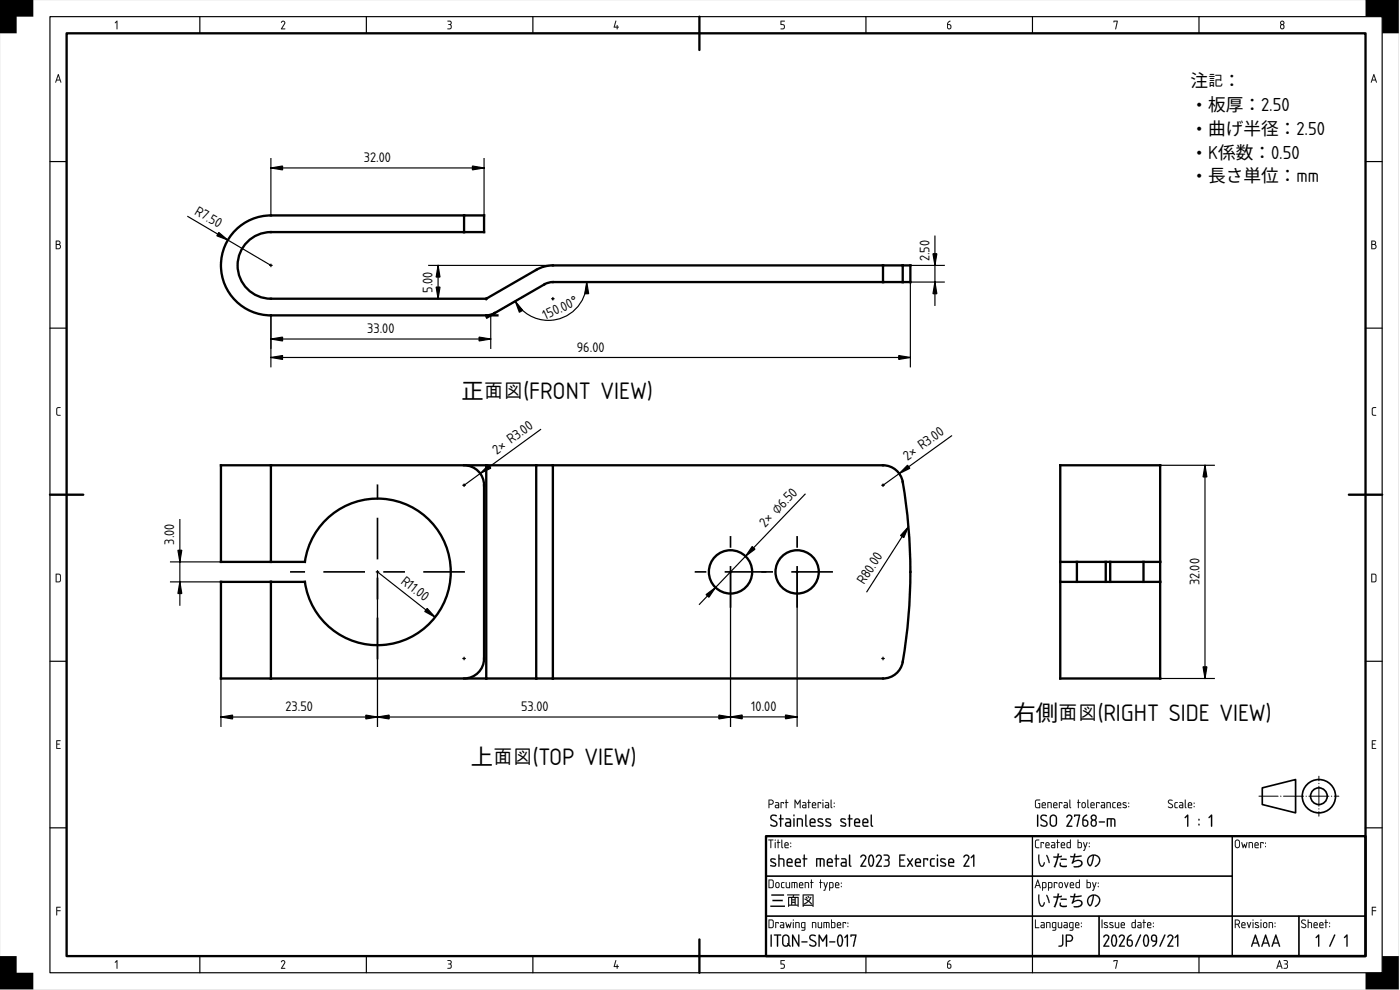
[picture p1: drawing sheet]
<svg xmlns="http://www.w3.org/2000/svg" width="420mm" height="297mm" viewBox="0 0 420 297" stroke-linecap="round" stroke-linejoin="round" font-family="sans-serif">
<defs><g id="words">
<g font-size="6.7">
<text x="138.5" y="119.8">正面図(FRONT VIEW)</text>
<text x="304.2" y="216.5">右側面図(RIGHT SIDE VIEW)</text>
<text x="141.3" y="229.6">上面図(TOP VIEW)</text>
</g>
<g font-size="5.3">
<text x="357.3" y="26.2">注記：</text>
<text x="357.3" y="33.3">・板厚：2.50</text>
<text x="357.3" y="40.5">・曲げ半径：2.50</text>
<text x="357.3" y="47.6">・K係数：0.50</text>
<text x="357.3" y="54.7">・⻑さ単位：mm</text>
</g>
<g font-size="3.9">
<text x="109.2" y="48.7">32.00</text>
<text x="58.2" y="64.1" transform="rotate(30 58.2 64.1)">R7.50</text>
<text x="278.9" y="78.4" transform="rotate(-90 278.9 78.4)">2.50</text>
<text x="129.8" y="87.8" transform="rotate(-90 129.8 87.8)">5.00</text>
<text x="163.6" y="95.9" transform="rotate(-24 163.6 95.9)">150.00°</text>
<text x="110.2" y="100.1">33.00</text>
<text x="173.1" y="105.6">96.00</text>
<text x="149.1" y="136.4" transform="rotate(-36 149.1 136.4)">2× R3.00</text>
<text x="272.4" y="138.2" transform="rotate(-36 272.4 138.2)">2× R3.00</text>
<text x="229.6" y="158.4" transform="rotate(-46 229.6 158.4)">2× ⌀6.50</text>
<text x="52.3" y="163.4" transform="rotate(-90 52.3 163.4)">3.00</text>
<text x="120.1" y="174.9" transform="rotate(38 120.1 174.9)">R1 .0</text>
<text x="259.4" y="175.7" transform="rotate(-57 259.4 175.7)">R80.0</text>
<text x="360" y="175.6" transform="rotate(-90 360 175.6)">32.00</text>
<text x="85.7" y="213.5">23.50</text>
<text x="156.4" y="213.5">53.00</text>
<text x="225.4" y="213.5">10.00</text>
</g>
</g></defs>
<g fill="#000">
<path d="M0 0h10v5h-5v5h-5zM35 6.3l.2 .1-.1 2.4-.1-2.2-.4 .4-.1-.1zM84.5 6.4a.64 .64 0 0 1 .8-.1 .64 .64 0 0 1 .2 .9l-.8 1.4h.8l.1 .2h-1.2l.9-1.7a.44 .44 0 0 0-.3-.6 .44 .44 0 0 0-.6 .4zM134.3 6.2h.1a.73 .73 0 0 1 1 .2 .73 .73 0 0 1-.1 1 .78 .78 0 0 1 .2 1.1 .78 .78 0 0 1-1.2 .1 .66 .66 0 0 0 1-.5 .66 .66 0 0 0-.8-.7 .52 .52 0 0 0 .7-.2 .52 .52 0 0 0-.1-.7l-.8-.1zM184.7 6.2l.2 .2-.4 1.6h.6l.1-.5 .1 .5 .4 .2-.4 .1-.1 .5-.1-.5-.9-.1zM234.3 6.2l1.2 .1-1 .2v.8a.8 .8 0 0 1 1 .5 .8 .8 0 0 1-.6 1l-.6-.1 .6-.1a.54 .54 0 0 0 .4-.6 .54 .54 0 0 0-.5-.5h-.5zM334.2 6.2l1.3 .1-.7 2.5 .4-2.3h-.8l-.1 .2zM409.8 0h10v10h-5v-5h-5zM17.1 122.3l1-.1v.2l-.9 .2-.1 1.5 .3 .4h.7v.2h-.8l-.4-.4v-1.5zM411.9 122.3l1.1-.1v.2l-1 .2v1.5l.2 .4h.7l.1 .2h-.9l-.4-.4v-1.5zM16.9 222.1h1.2l-.1 .3h-.9v.8l.8 .1-.8 .1v1h.9l.1 .3h-1.2zM411.7 222.1h1.3l-.1 .3h-.9v.8l.7 .1-.7 .1v1h.9l.1 .3h-1.3z"/>
<path d="M16.9 272.1l1.3 .1-1.1 .1v.8l1.1 .1-1.1 .2-.1 1.3zM411.7 272.1l1.3 .1-1 .1v.8l1 .1-1 .2-.2 1.3zM0 286.9h5v5h5v5h-10zM35 288.1l.2 .1-.1 2.5-.1-2.2-.4 .3-.1-.1zM84.5 288.3a.64 .64 0 0 1 .8-.1 .64 .64 0 0 1 .2 .9l-.8 1.3h.8l.1 .2h-1.2l.9-1.6a.44 .44 0 0 0-.3-.7 .44 .44 0 0 0-.6 .4zM134.3 288.1h.1a.73 .73 0 0 1 1 .2 .73 .73 0 0 1-.1 .9 .78 .78 0 0 1 .2 1.2 .78 .78 0 0 1-1.2 0 .66 .66 0 0 0 1-.4 .66 .66 0 0 0-.8-.8 .52 .52 0 0 0 .7-.2 .52 .52 0 0 0-.1-.6l-.8-.1zM184.7 288.1l.2 .1-.4 1.7h.6l.1-.5 .1 .5 .4 .1-.4 .1-.1 .6-.1-.6-.9-.1zM234.3 288.1l1.2 .1-1 .1v.8a.8 .8 0 0 1 1 .6 .8 .8 0 0 1-.6 1l-.6-.2 .6-.1a.54 .54 0 0 0 .4-.5 .54 .54 0 0 0-.5-.5l-.5-.1zM334.2 288.1l1.3 .1-.7 2.5 .4-2.4h-.8l-.1 .3zM414.8 286.9h5v10h-10v-5h5z"/>
<path d="M0 0h419.8v296.9h-419.8zM0 0v296.9h419.8v-296.9z"/>
<path d="M35 6.3l.3 .1-.2 2.4-.1-2.2-.3 .4-.2-.1zM35 6.3l-.5 .6h.2l.3-.3 .1 2.2 .1-2.4z"/>
<path d="M84.4 6.4l.8-.2 .4 .4-.1 .6-.8 1.3h.8l.1 .3h-1.3l1-1.9-.3-.4-.7 .3zM84.6 6.3l-.3 .4h.3a.41 .41 0 0 1 .6-.2 .41 .41 0 0 1 .1 .6l-.9 1.7h1.2l-.1-.2h-.9l.9-1.4a.63 .63 0 0 0-.1-.8 .63 .63 0 0 0-.8-.1z"/>
<path d="M134.3 6.2l1.1 .2a.62 .62 0 0 1-.1 1 .84 .84 0 0 1 .1 1.1 .84 .84 0 0 1-1.1 .2l.9-.3a.6 .6 0 0 0 0-.7 .6 .6 0 0 0-.6-.2l-.1-.1a.59 .59 0 0 0 .7-.8l-.9-.2zM134.3 6.3v.1l.9 .2v.5l-.6 .3 .6 .2a.68 .68 0 0 1 0 .9 .68 .68 0 0 1-.9 .1 .77 .77 0 0 0 1.2-.1 .77 .77 0 0 0-.2-1.1 .73 .73 0 0 0 0-1 .73 .73 0 0 0-1-.1z"/>
<path d="M184.7 6.2l.3 .2-.5 1.6h.6l.1-.5 .1 .5 .4 .2-.4 .1-.1 .5-.1-.5-.9-.1zM184.8 6.2l-.6 2 .9 .1 .1 .5 .1-.6h.4l-.4-.2v-.4h-.2v.4h-.7l.5-1.6z"/>
<path d="M234.3 6.2l1.3 .1-1.1 .2v.8h.6l.4 .4-.1 .9-.5 .2-.7-.1 .7-.2a.52 .52 0 0 0 .4-.5 .52 .52 0 0 0-.5-.5h-.5zM234.3 6.3v1.2l.9 .1 .1 .6-.2 .3-.8 .2 .6 .1a.79 .79 0 0 0 .6-1 .79 .79 0 0 0-1-.5v-.9l1-.1z"/>
<path d="M284.5 6.6l.7-.4-.7 1.1a.74 .74 0 0 1 1 .2 .74 .74 0 0 1-.3 1 .74 .74 0 0 1-1-.1l.1-1.3zM284.5 7.5v.7a.4 .4 0 0 0 .4 .4 .4 .4 0 0 0 .4-.4l-.2-.6z"/>
<path d="M284.5 6.6l.7-.4-.7 1 .7 .1 .3 .4v.7l-.5 .4-.5-.1-.3-.3v-1.3zM284.5 6.6l-.2 .5-.1 1.1a.7 .7 0 0 0 1.1 .4 .7 .7 0 0 0 0-1.1l-.8-.2 .7-1zM284.5 7.5l.1 1 .6-.1a.59 .59 0 0 0-.3-.9zM284.5 7.5l.6 .1a.51 .51 0 0 1 .2 .7 .51 .51 0 0 1-.7 .2z"/>
<path d="M334.2 6.2l1.3 .1-.7 2.5-.1-.1 .5-2.2h-.8l-.1 .2zM334.2 6.3l.1 .4 .1-.2h.8l-.4 2.3 .6-2.5z"/>
<path d="M384.3 8a.5 .5 0 0 0 1 0 .5 .5 0 0 0-1 0zM384.4 6.9a.4 .4 0 0 0 .8 0 .4 .4 0 0 0-.8 0zM384.4 6.4a.65 .65 0 0 1 .9 .1 .65 .65 0 0 1-.1 .9 .76 .76 0 0 1 .2 1.1 .76 .76 0 0 1-1.2 0 .76 .76 0 0 1 .2-1.1l-.2-.6z"/>
<path d="M384.5 7.6a.56 .56 0 0 0 .3 .9l.3-.1a.5 .5 0 0 0 .1-.6 .5 .5 0 0 0-.7-.2zM384.2 8a.55 .55 0 0 1 1.1 0 .55 .55 0 0 1-1.1 0zM384.4 6.9a.4 .4 0 0 0 .8 0 .4 .4 0 0 0-.8 0zM384.4 6.8a.41 .41 0 0 1 .8 0 .41 .41 0 0 1-.8 0zM384.4 6.3a.66 .66 0 0 1 .9 .1 .66 .66 0 0 1-.1 1 .77 .77 0 0 1 .2 1.1 .77 .77 0 0 1-1.2 0 .77 .77 0 0 1 .2-1.1l-.2-.6zM384.4 6.4a.65 .65 0 0 0 .1 1 .94 .94 0 0 0-.1 1.2h.8a.93 .93 0 0 0 0-1.2 .66 .66 0 0 0-.1-1.1z"/>
<path d="M17.4 22.2l.2 .1 .8 2.3-.1 .2-.3-.7h-1l-.2 .7-.2-.1zM17.4 22.2l-.8 2.5h.2l.2-.6h1l.3 .7zM17.5 22.7l-.4 1.2h.8zM17.5 22.7l.4 1.2h-.8z"/>
<path d="M17.4 22.2l.2 .1 .8 2.3-.1 .2-.3-.7h-1l-.2 .7-.2-.1zM17.5 22.7l-.4 1.2h.8z"/>
<path d="M412.2 22.2l.3 .1 .7 2.3-.1 .2-.3-.7h-1l-.2 .7-.2-.1zM412.3 22.2l-.9 2.5h.3l.1-.6h1l.3 .7zM412.3 22.7l-.4 1.2h.8zM412.3 22.7l.4 1.2h-.8z"/>
<path d="M412.2 22.2l.2 .1 .8 2.3-.1 .2-.3-.7h-1l-.2 .7-.2-.1zM412.3 22.7l-.4 1.2h.8z"/>
<path d="M16.8 72.2h.6a.65 .65 0 0 1 .7 .4 .65 .65 0 0 1-.2 .7 .77 .77 0 0 1 .4 .9 .77 .77 0 0 1-.7 .6l-.8-.1zM17 73.5v1h.5a.52 .52 0 0 0 .5-.5 .52 .52 0 0 0-.5-.5zM17 72.4v.8h.5a.39 .39 0 0 0 .4-.4 .39 .39 0 0 0-.4-.4z"/>
<path d="M16.8 72.2l1.1 .1a.62 .62 0 0 1 0 1 .78 .78 0 0 1 .4 .9 .78 .78 0 0 1-.7 .6l-.9-.1zM16.8 72.2v2.5h.8a.76 .76 0 0 0 .7-.6 .76 .76 0 0 0-.4-.8 .63 .63 0 0 0 .2-.7 .63 .63 0 0 0-.7-.4zM17 73.5v1l.9-.1v-.7zM17 73.5h.5a.54 .54 0 0 1 .6 .5 .54 .54 0 0 1-.6 .5h-.5zM17 72.4v.8h.5a.37 .37 0 0 0 .4-.4 .37 .37 0 0 0-.4-.3zM17 72.4h.5a.41 .41 0 0 1 .4 .4 .41 .41 0 0 1-.4 .4h-.5z"/>
<path d="M411.6 72.2h.6a.65 .65 0 0 1 .7 .4 .65 .65 0 0 1-.2 .7 .77 .77 0 0 1 .4 .9 .77 .77 0 0 1-.7 .6l-.8-.1zM411.8 73.5v1h.5a.52 .52 0 0 0 .6-.5 .52 .52 0 0 0-.6-.5zM411.8 72.4v.8h.5a.39 .39 0 0 0 .4-.4 .39 .39 0 0 0-.4-.4z"/>
<path d="M411.6 72.2l1.1 .1a.62 .62 0 0 1 0 1 .78 .78 0 0 1 .4 .9 .78 .78 0 0 1-.7 .6l-.8-.1zM411.6 72.2v2.5h.8a.76 .76 0 0 0 .7-.6 .76 .76 0 0 0-.4-.8 .63 .63 0 0 0 .2-.7 .63 .63 0 0 0-.7-.4zM411.8 73.5v1l.9-.1v-.7zM411.8 73.5h.5a.54 .54 0 0 1 .6 .5 .54 .54 0 0 1-.6 .5h-.5zM411.8 72.4v.8h.5a.37 .37 0 0 0 .4-.4 .37 .37 0 0 0-.4-.3zM411.8 72.4h.5a.41 .41 0 0 1 .4 .4 .41 .41 0 0 1-.4 .4h-.5z"/>
<path d="M17.1 122.3l1.1-.1-.1 .2-.9 .3v1.4v.3l1 .1v.2h-.9l-.4-.3v-1.6zM17.1 122.3l-.2 .5v1.5l.4 .4h.8v-.2h-.7l-.3-.4 .1-1.5 .9-.2v-.2z"/>
<path d="M411.9 122.3l1.1-.1v.2l-1 .3v1.4l.1 .3 .9 .1v.2h-.9l-.3-.3-.1-1.6zM411.9 122.3l-.2 .5 .1 1.5 .3 .4h.9l-.1-.2h-.7l-.3-.4 .1-1.5 .9-.2v-.2z"/>
<path d="M17 172.4v2.1l.8-.1 .2-.3v-1.5l-.2-.2zM16.8 172.2h1l.4 .4v1.7l-.4 .4h-1.1z"/>
<path d="M17 172.4v2.1l.8-.1 .2-.3v-1.5l-.2-.2zM17 172.4h.8l.2 .2v1.5l-.2 .4h-.8zM16.7 172.2l1.1-.1 .5 .5v1.7l-.5 .4h-1.1zM16.8 172.2v2.5h1.1l.3-.6v-1.6l-.4-.3z"/>
<path d="M411.8 172.4v2.1l.8-.1 .2-.3v-1.5l-.2-.2zM411.6 172.2h1l.5 .4v1.7l-.5 .4h-1z"/>
<path d="M411.8 172.4v2.1l.8-.1 .2-.3v-1.5l-.2-.2zM411.8 172.4h.8l.2 .2 .1 1.5-.3 .4h-.8zM411.6 172.2l1-.1 .5 .5v1.7l-.5 .4h-1zM411.6 172.2v2.5h1.1l.4-.6-.1-1.6-.4-.3z"/>
<path d="M16.9 222.1h1.3l-.2 .3h-.9v.8l.8 .1-.8 .1v1h.9l.2 .3h-1.3zM16.9 222.2v2.4h1.2l-.1-.1h-.9v-1.1l.8-.1-.8-.1v-.9h.9l.1-.1z"/>
<path d="M411.7 222.1h1.3l-.1 .3h-.9v.8l.8 .1-.8 .1v1h.9l.1 .3h-1.3zM411.8 222.2l-.1 2.4h1.2v-.1h-1v-1.1l.8-.1-.8-.1v-.9h1v-.1z"/>
<path d="M230.6 251.9l1.5 .1-.6 .1-.2 2.4-.1-2.4h-.6zM230.6 251.9v.2h.6l.1 2.4 .1-2.4 .7-.1zM232.5 252.7l.3 .1-.1 1.7zM232.6 252.7l.1 1.8 .1-1.7zM232.5 252.1a.2 .2 0 0 1 .4 0 .2 .2 0 0 1-.4 0zM232.6 251.9l.1 .3zM233.4 251.9l.3 .1-.1 .7 .6 .1-.6 .1-.1 1.6-.1-1.6-.3-.1 .3-.1zM233.4 251.9v.8l-.2 .1 .2 .1 .1 1.6 .1-1.6 .5-.1-.5-.1v-.7zM234.5 251.9l.3 .1v2l.2 .4-.1 .1-.4-.4zM234.6 251.9l-.1 2.2 .4 .4-.2-2.5zM235.7 253.1v.3h.7l-.2-.4zM235.7 253.1a.42 .42 0 0 1 .6-.1 .42 .42 0 0 1 .1 .5h-.8zM235.6 252.8a.65 .65 0 0 1 .9 0 .65 .65 0 0 1 .1 .9h-.9l.1 .5 .9 .2-.8 .1a1.08 1.08 0 0 1-.3-1.7zM235.6 252.8l-.2 .5 .2 1 1 .1v-.1l-.8-.1-.2-.3v-.2h1.1l-.2-.8-.4-.2zM237.2 253.9h.2v.3h-.2zM237.2 253.9l.2 .2zM237.2 252.8h.2v.3h-.2zM237.2 252.9l.2 .2z"/>
<path d="M230.6 251.9l1.5 .1-.6 .1-.2 2.4-.1-2.4h-.6zM232.6 252.7l.2 .1-.1 1.7zM232.5 252.1a.2 .2 0 0 1 .4 0 .2 .2 0 0 1-.4 0zM233.4 251.9l.2 .1v.7l.6 .1-.6 .1-.1 1.6-.1-1.6-.3-.1 .3-.1zM234.5 251.9l.3 .1 .1 2.5-.4-.4zM235.7 253.1v.3h.7l-.2-.4zM235.6 252.8a.64 .64 0 0 1 .9 0 .64 .64 0 0 1 .1 .9h-.9l.1 .5 .9 .2-.8 .1a1.06 1.06 0 0 1-.3-1.7zM237.2 253.9h.2v.3h-.2zM237.2 252.8h.2v.3h-.2z"/>
<path d="M230.9 240.2v1h.6a.52 .52 0 0 0 .4-.6 .52 .52 0 0 0-.5-.4zM230.7 239.9h.8a.77 .77 0 0 1 .7 .8 .77 .77 0 0 1-.7 .8h-.6v.8l-.2 .1zM232.9 241.8l.1 .4h.6v-.5zM232.7 240.7h.8l.3 .5v1.2l-.8 .1a.52 .52 0 0 1-.5-.5 .52 .52 0 0 1 .5-.5h.6l-.1-.4-.8-.2zM234.3 240.7l1 .1-.1 .4-.2-.3h-.5l-.1 1.6zM235.9 239.9l.2 .1v.7l.5 .1-.5 .1-.1 1.6-.2-1.6-.2-.1 .2-.1zM238.5 239.9l.9 1.2 .8-1.2v2.5l-.2-.1v-1.8l-.6 1-.7-1v1.8l-.2 .1zM241 241.8l.1 .4h.6v-.5zM240.9 240.7h.8l.3 .5v1.2l-.8 .1a.52 .52 0 0 1-.5-.5 .52 .52 0 0 1 .5-.5h.5v-.4l-.8-.2zM242.6 239.9l.2 .1v.7l.5 .1-.5 .1-.1 1.6-.1-1.6-.3-.1 .3-.1zM244 241.1l-.1 .4h.8l-.2-.5zM243.9 240.8a.64 .64 0 0 1 .8 0 .64 .64 0 0 1 .1 .9h-.9l.1 .5 .9 .2-.7 .1a1.06 1.06 0 0 1-.3-1.7zM245.4 240.7l1 .1-.1 .4-.1-.3h-.6l-.1 1.6zM246.9 240.7l.2 .1-.1 1.7zM246.8 240.1a.2 .2 0 0 1 .4 0 .2 .2 0 0 1-.4 0zM247.8 241.8l.1 .4h.7v-.5zM247.7 240.7h.8l.3 .5v1.2l-.8 .1a.52 .52 0 0 1-.5-.5 .52 .52 0 0 1 .5-.5h.6l-.1-.4-.8-.2zM249.3 239.9l.2 .1 .2 2.5-.4-.4zM250.3 241.9h.2v.3h-.2zM250.3 240.8h.2v.3h-.2z"/>
<path d="M230.9 240.2v1h.6a.51 .51 0 0 0 .4-.6 .51 .51 0 0 0-.5-.4zM230.9 240.1h.5a.54 .54 0 0 1 .6 .5 .54 .54 0 0 1-.5 .6h-.6zM230.7 239.9h1l.3 .3a.78 .78 0 0 1 .1 .8 .78 .78 0 0 1-.6 .5h-.6v.8l-.2 .2zM230.7 240v2.4l.2-.1v-.9h.8l.3-.3a.75 .75 0 0 0-.5-1.2zM232.9 241.8l.1 .4h.6v-.5zM232.8 241.8l.8-.1v.5h-.7zM232.7 240.7h.8l.3 .5v1.3h-.8a.54 .54 0 0 1-.5-.5 .54 .54 0 0 1 .5-.6l.6 .1-.1-.4-.8-.2zM232.7 240.7v.2l.9 .2v.4h-.6a.5 .5 0 0 0-.5 .5 .5 .5 0 0 0 .5 .5l.8-.1v-1.2l-.3-.5zM234.3 240.7l1 .1-.1 .4-.2-.3h-.5l-.1 1.6zM234.3 240.7l.1 1.8 .1-1.6h.6l.1 .3 .1-.4zM235.8 239.9l.3 .1v.7l.5 .1-.5 .1-.1 1.6-.2-1.6-.2-.1 .2-.1zM235.9 240l-.1 .7-.2 .1 .2 .1 .2 1.6 .1-1.6 .5-.1-.5-.1v-.7zM238.5 239.9l.2 .1 .7 1.1 .6-1.1 .3-.1v2.6l-.3-.2v-1.8l-.6 1-.7-1v1.8l-.2 .2zM238.5 240v2.4l.2-.1v-1.9l.7 1 .6-1v1.9l.2 .1v-2.4l-.8 1.1zM241 241.8l.1 .4h.6v-.5zM241 241.8l.8-.1v.5h-.8zM240.9 240.7h.8l.3 .5v1.3h-.8a.54 .54 0 0 1-.5-.5 .54 .54 0 0 1 .5-.6l.5 .1v-.4l-.8-.2zM240.9 240.7v.2l.8 .2 .1 .4h-.6a.5 .5 0 0 0-.5 .5 .5 .5 0 0 0 .5 .5l.7-.1 .1-1.2-.3-.5zM242.6 239.9l.2 .1v.7l.6 .1-.6 .1-.1 1.6-.1-1.6-.3-.1 .3-.1zM242.6 240v.7l-.3 .1 .3 .1 .1 1.6 .1-1.6 .5-.1-.5-.1v-.7zM244 241.1l-.1 .4h.8l-.2-.5zM244 241.1a.42 .42 0 0 1 .5-.1 .42 .42 0 0 1 .2 .5h-.8zM243.9 240.8a.66 .66 0 0 1 .9 0 .66 .66 0 0 1 0 .9h-.9l.1 .5 1 .2-.8 .1a1.08 1.08 0 0 1-.3-1.7zM243.9 240.9l-.2 .4 .1 1 1.1 .1v-.1l-.9-.1-.1-.3v-.2h1l-.1-.8-.5-.2zM245.4 240.7l1 .1-.1 .4-.1-.3h-.6l-.1 1.6zM245.4 240.7l.1 1.8 .1-1.6h.6l.1 .3 .1-.4zM246.9 240.7l.2 .1-.1 1.7zM246.9 240.7l.1 1.8 .1-1.7zM246.8 240.1a.2 .2 0 0 1 .4 0 .2 .2 0 0 1-.4 0zM246.9 239.9l.2 .3zM247.9 241.8v.4h.7v-.5zM247.8 241.8l.8-.1v.5h-.8zM247.7 240.7h.8l.3 .5v1.3h-.8a.54 .54 0 0 1-.5-.5 .54 .54 0 0 1 .5-.6l.6 .1-.1-.4-.8-.2zM247.7 240.7v.2l.9 .2v.4h-.6a.5 .5 0 0 0-.5 .5 .5 .5 0 0 0 .5 .5l.8-.1v-1.2l-.3-.5zM249.3 239.9l.3 .1v2l.2 .4-.1 .1-.4-.4zM249.3 240v2.1l.4 .4-.2-2.5zM250.2 241.9h.3v.3h-.3zM250.3 241.9l.1 .2zM250.2 240.8h.3v.3h-.3zM250.3 240.9l.1 .2z"/>
<path d="M231.4 244.7a1.41 1.41 0 0 1 1.8 .1l-.3 .1a.71 .71 0 0 0-1-.1 .71 .71 0 0 0-.2 .9l1.1 .6a.93 .93 0 0 1 .2 1.5l.1 .1a1.25 1.25 0 0 1-1.9-.5l1.4 .3 .4-.5-.2-.4-1.6-1-.1-.5zM231.4 244.7a.91 .91 0 0 0 .3 1.4l.9 .5a.64 .64 0 0 1 .3 1 .64 .64 0 0 1-1 .1l-.6-.3v.3a1.09 1.09 0 0 0 1.4 .3 1.09 1.09 0 0 0 .5-1.3l-1.6-1-.1-.4 .4-.5 1.1 .1 .1-.2-1.1-.3zM234.1 244.4l.4 .2v.9h.5l.2 .2-.7 .2v2l-.2 .2-.2-.2v-2l-.4-.2 .4-.2zM234.2 244.5l-.1 1-.3 .2 .3 .1 .2 2.3 .1-2.3 .8-.1-.8-.2v-.9zM236 247.1v.4l.2 .2h.8v-.7zM236 247.1l1.1-.2v.8l-1.1-.1zM235.8 245.5h1.1l.5 .5v2l-1.1 .1a.77 .77 0 0 1-.8-.8 .77 .77 0 0 1 .8-.7h.7v-.5l-1.2-.3zM235.8 245.6v.2l1.2 .3 .1 .5h-.8a.72 .72 0 0 0-.7 .7 .72 .72 0 0 0 .7 .8l1.1-.2v-1.8l-.5-.6zM238.1 245.5l.4 .2v2.2l-.2 .2-.2-.2zM238.2 245.6l.1 2.4 .1-2.3zM238.1 244.7a.26 .26 0 0 1 .5 0 .26 .26 0 0 1-.5 0zM238.2 244.4v.5h.2v-.4zM239.2 245.5h1.3l.5 .7v1.6l-.2 .3-.2-.3v-1.7l-1.1-.2v2l-.2 .2a3.7 3.7 0 0 1-.1-2.6zM239.2 245.6v2.4l.3-.1v-2.1h.8l.3 .3 .2 1.9 .1-.9a1.11 1.11 0 0 0-.6-1.6zM241.7 244.4l.3 .2v2.9l.3 .3a.39 .39 0 0 1-.5 .3 .39 .39 0 0 1-.2-.6zM241.7 244.5v3l.1 .4 .4 .2 .2-.2-.4-.4v-2.9zM243.4 246.1l-.1 .5h1.1l-.2-.6zM243.4 246.1a.59 .59 0 0 1 .8-.2 .59 .59 0 0 1 .2 .7h-1.1zM243.2 245.7h.1a.92 .92 0 0 1 1.2 0 .92 .92 0 0 1 .1 1.3h-1.3l.2 .7h1.1l.2 .2-.2 .2h-.9a.92 .92 0 0 1-.8-1.2l.1-.8zM243.3 245.7l-.3 .7 .2 1.4 .5 .3 1-.1v-.2l-1.2-.1-.2-.4v-.4h1.4l-.2-1.1-.6-.3zM245.5 245.7a1.2 1.2 0 0 1 1.5 .1l-.2 .2a.55 .55 0 0 0-.6-.2 .55 .55 0 0 0-.4 .5l1 .5a.68 .68 0 0 1 .4 .9 .68 .68 0 0 1-.9 .4l-1-.4 .2-.2 1.2 .2 .1-.3-1.3-.8-.2-.5zM245.5 245.7l-.1 .4 .1 .5 1.3 .8a1.28 1.28 0 0 1-1.4 .2l.1 .3h1.4a.61 .61 0 0 0 .3-.5 .61 .61 0 0 0-.4-.5l-1.1-.6a.53 .53 0 0 1 .4-.5 .53 .53 0 0 1 .6 .2h.2v-.3l-.9-.2zM247.8 245.7a1.2 1.2 0 0 1 1.5 .1l-.2 .2a.55 .55 0 0 0-.6-.2 .55 .55 0 0 0-.4 .5l1 .5a.68 .68 0 0 1 .4 .9 .68 .68 0 0 1-.9 .4l-1-.4 .2-.2 1.2 .2 .1-.3-1.3-.8-.2-.5zM247.8 245.7l-.1 .4 .2 .5 1.3 .8a1.28 1.28 0 0 1-1.5 .2l.1 .3h1.4a.61 .61 0 0 0 .3-.5 .61 .61 0 0 0-.4-.5l-1-.6a.53 .53 0 0 1 .3-.5 .53 .53 0 0 1 .6 .2h.3l-.1-.3-.9-.2zM252.3 245.7a1.2 1.2 0 0 1 1.5 .1l-.2 .2a.55 .55 0 0 0-.6-.2 .55 .55 0 0 0-.4 .5l1 .5a.68 .68 0 0 1 .4 .9 .68 .68 0 0 1-.9 .4l-1-.4 .2-.2 1.2 .2 .1-.3-1.3-.8-.2-.5zM252.3 245.7l-.1 .4 .2 .5 1.3 .8a1.28 1.28 0 0 1-1.5 .2l.1 .3h1.4a.61 .61 0 0 0 .3-.5 .61 .61 0 0 0-.4-.5l-1-.6a.53 .53 0 0 1 .3-.5 .53 .53 0 0 1 .6 .2h.3l-.1-.3-.9-.2zM254.8 244.4l.3 .2v.9h.6l.2 .2-.8 .2v2l-.2 .2-.2-.2 .1-2-.4-.2 .4-.2zM254.8 244.5v1l-.4 .2 .4 .1 .1 2.3 .2-2.3 .7-.1-.7-.2v-.9zM256.8 246.1l-.1 .5h1.1l-.3-.6zM256.8 246.1a.59 .59 0 0 1 .7-.2 .59 .59 0 0 1 .3 .7h-1.2zM256.6 245.7a.94 .94 0 0 1 1.3 0 .94 .94 0 0 1 .1 1.3h-1.3l.1 .7h1.1l.3 .2-.3 .2h-.9a.92 .92 0 0 1-.7-1.2v-.8zM256.6 245.7l-.3 .7 .2 1.4 .5 .3 1.1-.1v-.2l-1.3-.1-.2-.4v-.4h1.5l-.2-1.1-.7-.3zM259.3 246.1l-.2 .5h1.2l-.3-.6zM259.3 246.1a.59 .59 0 0 1 .7-.2 .59 .59 0 0 1 .3 .7h-1.2zM259.1 245.7a.94 .94 0 0 1 1.3 0 .94 .94 0 0 1 .1 1.3h-1.4l.2 .7h1.1l.3 .2-.3 .2h-.9a.92 .92 0 0 1-.7-1.2v-.8zM259.1 245.7l-.3 .7 .2 1.4 .5 .3 1.1-.1v-.2l-1.3-.1-.2-.4v-.4h1.5l-.2-1.1-.7-.3zM261.3 244.4l.4 .2v2.9l.3 .3a.39 .39 0 0 1-.5 .3 .39 .39 0 0 1-.2-.6zM261.4 244.5l-.1 3 .2 .4 .3 .2 .2-.2-.4-.4v-2.9z"/>
<path d="M231.4 244.7a1.41 1.41 0 0 1 1.8 .1l-.3 .1a.73 .73 0 0 0-1-.1 .73 .73 0 0 0-.2 .9l1.1 .6a1.02 1.02 0 0 1 .3 1.5 1.02 1.02 0 0 1-1.6 .1l-.3-.3 .1-.2a.87 .87 0 0 0 1 .4 .87 .87 0 0 0 .6-.9l-1.6-1.1-.2-.5zM234.1 244.4l.4 .2v.9l.7 .2-.7 .2v2l-.2 .2-.2-.2v-2l-.4-.2 .4-.2zM236 247.1v.4l.2 .2h.8v-.7zM235.8 245.5h1.1l.5 .6v1.9l-1.1 .1a.74 .74 0 0 1-.7-.8 .74 .74 0 0 1 .7-.7h.7v-.5l-1.2-.3zM238.1 245.5l.4 .2v2.2l-.2 .2-.2-.2zM238.1 244.7a.25 .25 0 0 1 .5 0 .25 .25 0 0 1-.5 0zM239.2 245.5a1.44 1.44 0 0 1 1.7 .5l.1 1.8-.2 .3-.2-.3v-1.7l-.3-.2h-.8v2l-.2 .2-.2-.2zM241.7 244.4l.3 .2v2.9l.3 .3a.37 .37 0 0 1-.5 .3 .37 .37 0 0 1-.1-.6zM243.4 246.1l-.1 .5h1.1a.58 .58 0 0 0-.2-.7 .58 .58 0 0 0-.8 .2zM243.3 245.7a.92 .92 0 0 1 1.2 0 .92 .92 0 0 1 .1 1.3h-1.3l.2 .7 1.3 .2-1.1 .2a.89 .89 0 0 1-.8-1.2l.1-.8zM245.5 245.7a.97 .97 0 0 1 1.5 .3h-.2a.82 .82 0 0 0-1.1 .1l1.1 .7a.71 .71 0 0 1 .2 1 .71 .71 0 0 1-1 .2l-.6-.2 .2-.3a.65 .65 0 0 0 .7 .3 .65 .65 0 0 0 .5-.5l-1.3-.7-.2-.5zM247.8 245.7a.97 .97 0 0 1 1.5 .3h-.1a.82 .82 0 0 0-1.2 .1l1.1 .7a.71 .71 0 0 1 .3 1 .71 .71 0 0 1-1 .2l-.7-.2 .2-.3a.65 .65 0 0 0 .7 .3 .65 .65 0 0 0 .5-.5l-1.3-.7-.1-.5zM252.3 245.7a.97 .97 0 0 1 1.5 .3h-.1a.82 .82 0 0 0-1.2 .1l1.1 .7a.71 .71 0 0 1 .3 1 .71 .71 0 0 1-1 .2l-.7-.2 .2-.3a.65 .65 0 0 0 .7 .3 .65 .65 0 0 0 .5-.5l-1.3-.7-.1-.5zM254.8 244.4l.3 .2v.9l.8 .2-.8 .2v2l-.2 .2-.1-.2v-2l-.4-.2 .4-.2zM256.8 246.1l-.1 .5h1.1a.58 .58 0 0 0-.3-.7 .58 .58 0 0 0-.7 .2zM256.6 245.7a.92 .92 0 0 1 1.3 0 .92 .92 0 0 1 .1 1.3h-1.3l.1 .7 1.3 .2-1.1 .2a.89 .89 0 0 1-.7-1.2v-.8zM259.3 246.1l-.2 .5h1.2a.58 .58 0 0 0-.3-.7 .58 .58 0 0 0-.7 .2zM259.1 245.7a.92 .92 0 0 1 1.2 0 .92 .92 0 0 1 .2 1.3h-1.4l.2 .7 1.3 .2-1.1 .2a.89 .89 0 0 1-.7-1.2v-.8zM261.4 244.4l.3 .2v2.9l.3 .3a.37 .37 0 0 1-.5 .3 .37 .37 0 0 1-.2-.6z"/>
<path d="M231.3 257.7a.97 .97 0 0 1 1.4 .3h-.1a.82 .82 0 0 0-1.1 .1l1.1 .7a.71 .71 0 0 1 .2 1 .71 .71 0 0 1-1 .2l-.6-.2 .2-.3a.65 .65 0 0 0 .7 .3 .65 .65 0 0 0 .5-.5l-1.3-.7-.2-.5zM233.6 256.4h.3v1.1h1l.4 .4 .1 2.1-.3-.1-.1-1.9-.4-.2h-.7v2.1l-.3 .1zM236.5 258.1l-.1 .5h1.1a.58 .58 0 0 0-.2-.7 .58 .58 0 0 0-.8 .2zM236.4 257.7a.92 .92 0 0 1 1.2 0 .92 .92 0 0 1 .1 1.3h-1.3l.2 .7 1.3 .2-1.1 .2a.89 .89 0 0 1-.7-1.2v-.8zM239 258.1l-.1 .5h1.1a.58 .58 0 0 0-.3-.7 .58 .58 0 0 0-.7 .2zM238.8 257.7a.92 .92 0 0 1 1.3 0 .92 .92 0 0 1 .1 1.3h-1.3l.2 .7 1.3 .2-1.1 .2a.89 .89 0 0 1-.8-1.2l.1-.8zM241.2 256.4l.4 .2v.9l.7 .2-.7 .2v2l-.2 .2-.2-.2v-2l-.4-.2 .4-.2zM245 257.5h.1a2.46 2.46 0 0 1 2.3 .3v2.2l-.3-.2-.1-1.8-.6-.2v2l-.2 .3-.2-.2v-2.1h-.7v2.1l-.2 .2-.2-.2zM248.6 258.1l-.1 .5h1.1a.58 .58 0 0 0-.3-.7 .58 .58 0 0 0-.7 .2zM248.4 257.7a.92 .92 0 0 1 1.3 0 .92 .92 0 0 1 .1 1.3h-1.3l.2 .7 1.3 .2-1.1 .2a.89 .89 0 0 1-.8-1.2l.1-.8zM250.8 256.4l.3 .2v.9l.8 .2-.8 .2v2l-.1 .2-.2-.2v-2l-.4-.2 .4-.2zM252.7 259.1l-.1 .4 .3 .2h.8v-.7zM252.5 257.5h1.1l.5 .5v1.9l-1.1 .2a.74 .74 0 0 1-.7-.8 .74 .74 0 0 1 .7-.7h.7v-.5l-1.2-.3zM254.8 256.4l.3 .2v2.8l.4 .4a.37 .37 0 0 1-.5 .2 .37 .37 0 0 1-.2-.5zM258.4 256.7a.92 .92 0 0 1 1.3-.1 .92 .92 0 0 1 .2 1.2l-1.2 1.9h1.1l.2 .3h-1.8l1.3-2.3a.63 .63 0 0 0-.3-1 .63 .63 0 0 0-.8 .6l-.2-.2zM261.3 256.8l-.4 1.4 .4 1.5a1.13 1.13 0 0 0 .7-1.5 1.18 1.18 0 0 0-.7-1.4zM261 256.5a.84 .84 0 0 1 .9 .1 .84 .84 0 0 1 .4 .8v1.1a1.28 1.28 0 0 1-1.1 1.5 2.82 2.82 0 0 1-.2-3.5zM263.1 256.7a.92 .92 0 0 1 1.3-.1 .92 .92 0 0 1 .1 1.2l-1.2 1.9h1.2l.1 .3h-1.7l1.3-2.3a.63 .63 0 0 0-.3-1 .63 .63 0 0 0-.9 .6l-.2-.2zM265.2 256.4a1.07 1.07 0 0 1 1.5 .2 1.07 1.07 0 0 1-.1 1.4 1.17 1.17 0 0 1 .2 1.7 1.17 1.17 0 0 1-1.6 .2l.2-.2a.85 .85 0 0 0 1.3-.6 .85 .85 0 0 0-1.1-.9v-.3a.67 .67 0 0 0 .9-.2 .67 .67 0 0 0-.1-.9l-1.2-.1zM269.9 256.4h1.8l-.2 .3h-1.3v1.2l1.1 .1-1.1 .2v1.5h1.3l.2 .3h-1.8zM272.2 257.5l.3 .1 .6 .9 .6-.9 .3-.1-.7 1.3 .7 1.2h-.3l-.6-.9-.6 .9h-.3l.7-1.2zM275.1 258.1l-.2 .5h1.2a.58 .58 0 0 0-.3-.7 .58 .58 0 0 0-.7 .2zM274.9 257.7a.92 .92 0 0 1 1.2 0 .92 .92 0 0 1 .2 1.3h-1.4l.2 .7 1.3 .2-1.1 .2a.89 .89 0 0 1-.7-1.2v-.8zM277.1 257.5h1.2l.2 .2-.1 .5-.2-.4h-.8v2.1l-.2 .2-.1-.2zM279.3 257.7l1.1-.2 .1 .3a.77 .77 0 0 0-.9 .1 .77 .77 0 0 0-.1 .9v.7l1 .3-.1 .3a.99 .99 0 0 1-1.1-.3 .99 .99 0 0 1-.2-1.1zM281.2 257.5l.3 .2v2.2l-.2 .2-.1-.2zM281.2 256.6a.24 .24 0 0 1 .4 0 .24 .24 0 0 1-.4 0zM282.3 257.7a.97 .97 0 0 1 1.4 .3h-.1a.82 .82 0 0 0-1.1 .1l1.1 .7a.71 .71 0 0 1 .2 1 .71 .71 0 0 1-1 .2l-.6-.2 .2-.3a.65 .65 0 0 0 .7 .3 .65 .65 0 0 0 .5-.5l-1.3-.7-.2-.5zM285 258.1l-.1 .5h1.1a.58 .58 0 0 0-.3-.7 .58 .58 0 0 0-.7 .2zM284.9 257.7a.92 .92 0 0 1 1.2 0 .92 .92 0 0 1 .1 1.3h-1.3l.2 .7 1.3 .2-1.1 .2a.89 .89 0 0 1-.8-1.2l.1-.8zM289.4 256.7a.92 .92 0 0 1 1.2-.1 .92 .92 0 0 1 .2 1.2l-1.2 1.9h1.2l.1 .3h-1.7l1.3-2.3a.63 .63 0 0 0-.4-1 .63 .63 0 0 0-.8 .6l-.2-.2zM292.1 256.5l.3 .1v3.3l-.2 .2-.1-.2v-2.9l-.5 .5-.3-.2z"/>
<path d="M231.3 257.7a1.2 1.2 0 0 1 1.5 .1l-.2 .2a.55 .55 0 0 0-.6-.2 .55 .55 0 0 0-.4 .5l1 .5a.68 .68 0 0 1 .3 .9 .68 .68 0 0 1-.8 .4l-1-.4 .2-.2 1.2 .2 .1-.3-1.3-.8-.2-.5zM231.3 257.7l-.1 .4 .1 .5 1.3 .8a1.28 1.28 0 0 1-1.4 .2l.1 .3h1.4a.61 .61 0 0 0 .3-.5 .61 .61 0 0 0-.4-.6l-1.1-.5a.53 .53 0 0 1 .4-.5 .53 .53 0 0 1 .6 .2h.2v-.3l-.9-.2zM233.6 256.4h.3v1.1h1l.5 .3v2.2l-.4-.1v-1.9l-1-.2v2.1l-.4 .1zM233.6 256.5v3.5l.3-.1v-2.1h.7l.4 .2 .1 1.9 .3 .1-.1-2.1-.4-.4h-1v-.9zM236.5 258.1l-.1 .5h1.1l-.2-.6zM236.5 258a.59 .59 0 0 1 .8-.1 .59 .59 0 0 1 .2 .7h-1.1zM236.4 257.7a.92 .92 0 0 1 1.2 0 .92 .92 0 0 1 .1 1.3h-1.3l.2 .7h1.1l.2 .2-.2 .2h-.9a.92 .92 0 0 1-.8-1.2l.1-.8zM236.4 257.7l-.3 .7 .2 1.4 .5 .3 1-.1v-.2l-1.2-.1-.2-.4v-.4h1.4l-.1-1.1-.7-.3zM239 258.1l-.1 .5h1.1l-.2-.6zM239 258a.59 .59 0 0 1 .8-.1 .59 .59 0 0 1 .2 .7h-1.1zM238.8 257.7a.94 .94 0 0 1 1.3 0 .94 .94 0 0 1 .1 1.3h-1.3l.2 .7h1.1l.2 .2-.2 .2h-.9a.92 .92 0 0 1-.8-1.2v-.8zM238.9 257.7l-.3 .7 .1 1.4 .6 .3 1-.1v-.2l-1.3-.1-.1-.4v-.4h1.4l-.2-1.1-.6-.3zM241.2 256.4l.4 .2v.9h.5l.2 .2-.7 .2v2l-.2 .2-.2-.2v-2l-.4-.2 .4-.2zM241.3 256.5l-.1 1-.3 .2 .3 .1 .2 2.3 .1-2.3 .8-.1-.8-.2v-.9zM245 257.5h1.7l.6 .2a3 3 0 0 1 .2 2.3l-.4-.2-.1-1.8-.6-.2v2l-.2 .3-.2-.2v-2.1h-.7v2.1l-.4 .1zM245 257.5v2.5l.2-.1v-2.1h.8v2.1l.2 .1 .2-2.2 .6 .1 .2 1.9 .2 .2a3 3 0 0 0-.2-2.3zM248.6 258.1l-.1 .5h1.1l-.2-.6zM248.6 258a.59 .59 0 0 1 .7-.1 .59 .59 0 0 1 .3 .7h-1.1zM248.4 257.7a.94 .94 0 0 1 1.3 0 .94 .94 0 0 1 .1 1.3h-1.3l.2 .7h1l.3 .2-.2 .2h-.9a.92 .92 0 0 1-.8-1.2v-.8zM248.5 257.7l-.4 .7 .2 1.4 .6 .3 1-.1v-.2l-1.3-.1-.1-.4v-.4h1.4l-.2-1.1-.6-.3zM250.8 256.4l.4 .2-.1 .9h.6l.2 .2-.8 .2 .1 2-.2 .2-.2-.2v-2l-.4-.2 .4-.2zM250.9 256.5l-.1 1-.3 .2 .3 .1 .2 2.3 .1-2.3 .8-.1-.8-.2v-.9zM252.7 259.1v.4l.2 .2h.8v-.7zM252.7 259.1l1.1-.2v.8l-1.1-.1zM252.5 257.5h1.1l.5 .5v2l-1.1 .1a.77 .77 0 0 1-.8-.8 .77 .77 0 0 1 .8-.7h.7v-.5l-1.2-.3zM252.5 257.6v.2l1.2 .2 .1 .6h-.8a.72 .72 0 0 0-.7 .7 .72 .72 0 0 0 .7 .8l1.1-.2v-1.8l-.5-.6zM254.8 256.4l.4 .2v2.8l.3 .3a.39 .39 0 0 1-.5 .4 .39 .39 0 0 1-.2-.6zM254.9 256.5l-.1 3 .1 .4 .4 .2 .2-.2-.4-.5v-2.8zM258.4 256.6a.92 .92 0 0 1 1.4 .1l.2 1-1.3 2h1.1l.2 .4h-1.8v-.3l1.3-2.1v-.8a.72 .72 0 0 0-1.1 .4l-.3-.2zM258.6 256.6l-.4 .5h.3a.59 .59 0 0 1 .9-.3 .59 .59 0 0 1 .1 .9l-1.3 2.3h1.7l-.1-.2h-1.2l1.3-2a.94 .94 0 0 0-.5-1.3zM261.3 256.8l-.4 1.4a1.22 1.22 0 0 0 .7 1.5l.4-1v-.9l-.3-.9zM261.3 256.8a1.25 1.25 0 0 1 .7 1.6 1.18 1.18 0 0 1-.7 1.3l-.5-1.5zM261 256.5l.4-.1 .6 .2 .4 1.9a1.31 1.31 0 0 1-1.2 1.6l-.4-.5-.3-1.2 .2-1.3zM261 256.5a2.82 2.82 0 0 0 .2 3.5l.8-.2 .3-1.1v-.9a.98 .98 0 0 0-.2-1 .98 .98 0 0 0-1.1-.3zM263.1 256.6a.92 .92 0 0 1 1.4 .1l.1 1-1.3 2h1.2l.1 .4h-1.7v-.3l1.3-2.1v-.8a.72 .72 0 0 0-1.2 .4l-.2-.2zM263.2 256.6l-.3 .5h.3a.59 .59 0 0 1 .8-.3 .59 .59 0 0 1 .2 .9l-1.3 2.3h1.7l-.1-.2h-1.2l1.2-2a.94 .94 0 0 0-.5-1.3zM265.2 256.4h1.2l.4 .3a.88 .88 0 0 1-.2 1.3 1.2 1.2 0 0 1 .2 1.7 1.2 1.2 0 0 1-1.7 .2l1.4-.4a.83 .83 0 0 0 .1-1 .83 .83 0 0 0-1-.3v-.3a.7 .7 0 0 0 .8-.1 .7 .7 0 0 0 .1-.9l-1.3-.2zM265.3 256.4v.3h.8a.56 .56 0 0 1 .5 .4 .56 .56 0 0 1-.1 .6l-.9 .3 .9 .4a.9 .9 0 0 1 0 1.1 .9 .9 0 0 1-1.1 .2l-.2 .2a1.15 1.15 0 0 0 1.6-.2 1.15 1.15 0 0 0-.2-1.7 1.01 1.01 0 0 0 .2-1.3 1.01 1.01 0 0 0-1.4-.3zM269.9 256.4h1.8l-.2 .4-1.3-.1v1.2l1-.1 .2 .2-.2 .2h-1v1.5h1.3l.2 .3h-1.8zM269.9 256.4v3.6h1.7l-.1-.3h-1.3v-1.5l1.1-.2-1.1-.1v-1.2h1.3l.1-.3zM272.2 257.5l.3 .1 .6 .9 .6-.9 .3-.1-.7 1.3 .7 1.3-.3-.1-.6-.9-.5 .9-.4 .1 .7-1.3zM272.3 257.6l.6 1.2-.6 1.2h.2l.6-.9 .6 .9h.3l-.7-1.2 .7-1.2h-.3l-.6 .9-.6-.9zM275.1 258.1l-.2 .5h1.2l-.3-.6zM275.1 258a.59 .59 0 0 1 .7-.1 .59 .59 0 0 1 .3 .7h-1.2zM274.9 257.7a.92 .92 0 0 1 1.3 0 .92 .92 0 0 1 .1 1.3h-1.4l.2 .7h1.1l.3 .2-.3 .2h-.9a.92 .92 0 0 1-.7-1.2v-.8zM274.9 257.7l-.3 .7 .2 1.4 .5 .3 1.1-.1v-.2l-1.3-.1-.2-.4v-.4h1.5l-.2-1.1-.7-.3zM277.1 257.5h1.2l.3 .2-.2 .5-.2-.4h-.8v2.1l-.2 .2a3.6 3.6 0 0 1-.1-2.6zM277.1 257.6l.1 2.4 .2-.1v-2.1h.8l.2 .4 .1-.5zM279.3 257.7l1.1-.2 .1 .3a.76 .76 0 0 0-.9 .1 .76 .76 0 0 0-.1 .9v.7l1 .2v.3l-.9 .1-.4-.4-.1-1.5zM279.3 257.7l-.2 .5a1.54 1.54 0 0 0 .5 1.8h.9v-.2a1.01 1.01 0 0 1-1.2-1 1.01 1.01 0 0 1 1.2-1l-.1-.3zM281.2 257.5l.3 .2v2.2l-.2 .2-.2-.2zM281.2 257.6l.1 2.4 .2-2.3zM281.1 256.6a.26 .26 0 0 1 .5 0 .26 .26 0 0 1-.5 0zM281.2 256.4v.5h.3v-.5zM282.3 257.7a1.2 1.2 0 0 1 1.5 .1l-.2 .2a.55 .55 0 0 0-.6-.2 .55 .55 0 0 0-.4 .5l1 .5a.68 .68 0 0 1 .3 .9 .68 .68 0 0 1-.8 .4l-1-.4 .2-.2 1.2 .2 .1-.3-1.3-.8-.2-.5zM282.3 257.7l-.1 .4 .1 .5 1.3 .8a.86 .86 0 0 1-1.3 .2v.3h1.4a.61 .61 0 0 0 .3-.5 .61 .61 0 0 0-.4-.6l-1.1-.5a.53 .53 0 0 1 .4-.5 .53 .53 0 0 1 .6 .2h.2v-.3l-.9-.2zM285 258.1l-.1 .5h1.1l-.2-.6zM285 258a.59 .59 0 0 1 .8-.1 .59 .59 0 0 1 .2 .7h-1.1zM284.8 257.7h.1a.92 .92 0 0 1 1.2 0 .92 .92 0 0 1 .1 1.3h-1.3l.2 .7h1.1l.2 .2-.2 .2h-.9a.92 .92 0 0 1-.8-1.2v-.8zM284.9 257.7l-.3 .7 .1 1.4 .6 .3 1-.1v-.2l-1.2-.1-.2-.4v-.4h1.4l-.2-1.1-.6-.3zM289.4 256.6a.92 .92 0 0 1 1.4 .1l.1 1-1.3 2h1.2l.1 .4h-1.7l-.1-.3 1.4-2.1v-.8a.72 .72 0 0 0-1.2 .4l-.2-.2zM289.5 256.6l-.4 .5h.4a.59 .59 0 0 1 .8-.3 .59 .59 0 0 1 .2 .9l-1.3 2.3h1.7l-.1-.2h-1.2l1.2-2a.94 .94 0 0 0-.5-1.3zM292 256.5l.4 .1v3.3l-.2 .2-.2-.2 .1-2.9-.5 .5-.3-.2zM292.1 256.5l-.8 .8 .3 .1 .5-.5 .1 3.1 .2-3.4z"/>
<path d="M310.8 252.1l1.1-.2v.2l-1 .3v1.4l.2 .4h.7l.1 .2-.9 .1-.4-.4v-1.6zM312.3 252.7l1 .1-.1 .4-.1-.3h-.6l-.1 1.6zM314.1 253.1l-.1 .3h.8l-.3-.4zM313.9 252.8a.64 .64 0 0 1 .9 0 .64 .64 0 0 1 .1 .9h-.9l.1 .5 .9 .2-.8 .1a1.06 1.06 0 0 1-.3-1.7zM315.7 253.8l.1 .4h.6v-.5zM315.6 252.7h.8l.3 .5v1.2l-.8 .1a.52 .52 0 0 1-.5-.5 .52 .52 0 0 1 .5-.6h.5v-.3l-.8-.2zM317.3 251.9l.2 .1v.7l.5 .1-.5 .1-.1 1.6-.1-1.6-.3-.1 .3-.1zM318.7 253.1l-.1 .3h.8l-.2-.4zM318.6 252.8a.64 .64 0 0 1 .8 0 .64 .64 0 0 1 .1 .9h-.9l.1 .5 .9 .2-.7 .1a1.06 1.06 0 0 1-.3-1.7zM320.5 253l-.1 .1a.71 .71 0 0 0 .5 1.1h.2v-1.3zM320.2 252.9l.9-.2v-.7l.2-.1v2.5h-.9l-.3-.2zM323.6 252.9v1.3h.5a.91 .91 0 0 0 .3-1.2zM323.4 251.9l.2 .1v.7h.7l.4 .3v1l-.3 .4h-1zM325.1 252.7l.2 .1 .4 1.2 .4-1.2h.3l-1 2.5-.3-.2 .3-.1 .2-.6zM326.8 253.9h.2v.3h-.2zM326.8 252.8h.2v.3h-.2z"/>
<path d="M310.8 252.1l1.1-.2v.2l-1 .3v1.4l.1 .3 .9 .2v.2h-.9l-.3-.4-.1-1.6zM310.8 252.1l-.2 .4 .1 1.6 .3 .3h.9l-.1-.1-.7-.1-.3-.4 .1-1.4 .9-.3 .1-.2zM312.3 252.7l1 .1-.1 .4-.1-.3h-.6l-.1 1.6zM312.3 252.7l.1 1.8 .1-1.6h.6l.1 .3 .1-.4zM314.1 253.1l-.1 .3h.8l-.3-.4zM314 253.1a.42 .42 0 0 1 .6-.1 .42 .42 0 0 1 .2 .5h-.8zM313.9 252.8a.65 .65 0 0 1 .9 0 .65 .65 0 0 1 .1 .9h-.9l.1 .5 .9 .2-.8 .1a1.08 1.08 0 0 1-.3-1.7zM314 252.8l-.3 .5 .2 1 1.1 .1v-.1l-.9-.1-.1-.3v-.2h1l-.2-.8-.4-.2zM315.7 253.8l.1 .4h.6v-.5zM315.7 253.8l.8-.1v.5h-.8zM315.6 252.7h.8l.3 .5v1.3h-.8a.54 .54 0 0 1-.5-.5 .54 .54 0 0 1 .5-.6h.5v-.3l-.8-.2zM315.6 252.7v.2l.8 .2 .1 .4h-.6a.5 .5 0 0 0-.5 .5 .5 .5 0 0 0 .5 .5l.7-.1 .1-1.2-.3-.5zM317.3 251.9l.2 .1v.7l.6 .1-.6 .1-.1 1.6-.1-1.6-.3-.1 .3-.1zM317.3 251.9v.8l-.3 .1 .3 .1 .1 1.6 .1-1.6 .5-.1-.5-.1v-.7zM318.7 253.1l-.1 .3h.8l-.2-.4zM318.7 253.1a.42 .42 0 0 1 .5-.1 .42 .42 0 0 1 .2 .5h-.8zM318.6 252.8a.65 .65 0 0 1 .9 0 .65 .65 0 0 1 0 .9h-.9l.1 .5 1 .2-.8 .1a1.08 1.08 0 0 1-.3-1.7zM318.6 252.8l-.2 .5 .1 1 1.1 .1v-.1l-.9-.1-.1-.3v-.2h1l-.1-.8-.5-.2zM320.5 253l-.1 .1a.69 .69 0 0 0 .5 1.1h.2v-1.3zM320.4 252.9h.7v1.3h-.4a.78 .78 0 0 1-.3-1.3zM320.2 252.8l.9-.1v-.7l.2-.1v2.6l-1.1-.1-.1-.4zM320.2 252.9l-.1 1.3 .3 .2h.9v-2.5l-.2 .1v.7zM323.6 252.9v1.3h.7l.1-1.1zM323.6 252.9h.6a.85 .85 0 0 1 .2 1.2l-.8 .1zM323.4 251.9l.3 .1-.1 .7h.7l.4 .3v1.2l-.3 .3-1-.1zM323.4 251.9v2.5h1l.3-.4-.1-1-.2-.3h-.8v-.7zM325.1 252.7l.2 .1 .4 1.2 .4-1.2h.3l-1 2.5-.3-.2 .3-.1 .2-.6zM325.1 252.7l.5 1.7-.2 .6-.3 .1 .3 .1 .9-2.4h-.2l-.4 1.2zM326.8 253.9h.2v.3h-.2zM326.8 253.9l.2 .2zM326.8 252.8h.2v.3h-.2zM326.8 252.9l.2 .2z"/>
<path d="M311.3 244.5l.3 .1v3.3l-.2 .2-.2-.2zM312.5 244.7a1.41 1.41 0 0 1 1.7 .1l-.2 .1a.73 .73 0 0 0-1-.1 .73 .73 0 0 0-.3 .9l1.1 .6a1.02 1.02 0 0 1 .4 1.5 1.02 1.02 0 0 1-1.6 .1l-.4-.3 .2-.2a.87 .87 0 0 0 1 .4 .87 .87 0 0 0 .6-.9l-1.7-1.1-.1-.5zM315.6 244.9l-.2 .6v1.6a.75 .75 0 0 0 .8 .6 .75 .75 0 0 0 .7-.7v-1.5a.75 .75 0 0 0-.5-.7 .75 .75 0 0 0-.8 .1zM315.3 244.7a1.1 1.1 0 0 1 1.2-.2 1.1 1.1 0 0 1 .7 1v1.5a1.1 1.1 0 0 1-1 1.1 1.1 1.1 0 0 1-1.2-1.1l.1-1.8zM320.3 244.7a.92 .92 0 0 1 1.2-.1 .92 .92 0 0 1 .2 1.2l-1.2 1.9h1.2l.1 .3h-1.7l1.3-2.3a.63 .63 0 0 0-.4-.9 .63 .63 0 0 0-.8 .5l-.2-.2zM322.4 244.4h1.6l.2 .2-.9 3.5-.2-.2 .7-3.1h-1.1l-.2 .3zM325.2 244.9l1-.5v.3l-.8 .6-.2 .6a1.1 1.1 0 0 1 1.4 1 1.1 1.1 0 0 1-1.4 1.1l-.4-.8v-1.5zM325.1 246.2v1a.57 .57 0 0 0 .6 .5 .57 .57 0 0 0 .6-.5l-.2-.8zM327.5 246.9a.7 .7 0 0 0 1.4 0 .7 .7 0 0 0-1.4 0zM327.7 245.3a.57 .57 0 0 0 1.1 0 .57 .57 0 0 0-1.1 0zM327.6 244.6a.93 .93 0 0 1 1.4 .1 .93 .93 0 0 1-.2 1.4 1.09 1.09 0 0 1 .3 1.6 1.09 1.09 0 0 1-1.7 0 1.09 1.09 0 0 1 .3-1.7l-.4-.7zM329.8 246.5l1.6-.1 .2 .2-1.6 .2zM332.2 245.5h.2a2.46 2.46 0 0 1 2.2 .3l.1 2.2-.3-.1-.1-1.9-.7-.2v2.1l-.1 .2-.2-.2v-2.1h-.8v2.1l-.2 .2-.1-.2z"/>
<path d="M311.3 244.4l.3 .2v3.3l-.2 .2-.2-.2zM311.3 244.5l-.1 3.4 .2 .2 .2-.2v-3.3zM312.4 244.7a1.41 1.41 0 0 1 1.8 .1l-.2 .1a.71 .71 0 0 0-1-.1 .71 .71 0 0 0-.3 .9l1.1 .6a.93 .93 0 0 1 .3 1.5v.1a1.25 1.25 0 0 1-1.9-.5l1.4 .3 .4-.5-.1-.4-1.6-1-.1-.5zM312.5 244.7a.91 .91 0 0 0 .2 1.4l1 .5a.64 .64 0 0 1 .2 1 .64 .64 0 0 1-.9 .1l-.6-.3v.3a1.09 1.09 0 0 0 1.4 .3 1.09 1.09 0 0 0 .4-1.3l-1.5-1-.2-.4 .5-.5 1 .1 .2-.2-1.1-.3zM315.6 245l-.2 .5v1.6l.4 .5 .5 .1 .4-.3 .1-1.9a.73 .73 0 0 0-.4-.7 .73 .73 0 0 0-.8 .2zM315.6 244.9l.7-.2 .5 .4 .1 1.9a.77 .77 0 0 1-.7 .8 .77 .77 0 0 1-.8-.7v-1.6zM315.3 244.7l.8-.3 .8 .3 .3 .5v1.8a1.13 1.13 0 0 1-1 1.1 1.13 1.13 0 0 1-1.2-1.1v-1.8zM315.3 244.7l-.3 .7v1.6l.4 .8a1.18 1.18 0 0 0 1.5 0l.3-.5v-1.8a1.1 1.1 0 0 0-.7-1 1.1 1.1 0 0 0-1.2 .2zM320.3 244.6a.92 .92 0 0 1 1.4 .2l.1 .9-1.3 2h1.2l.1 .4h-1.8v-.3l1.4-2.1v-.8a.72 .72 0 0 0-1.2 .4l-.2-.2zM320.4 244.6l-.4 .5 .4 .1a.59 .59 0 0 1 .8-.4 .59 .59 0 0 1 .2 .9l-1.3 2.3h1.7l-.1-.2h-1.2l1.2-2a.94 .94 0 0 0-.5-1.3zM322.4 244.4h1.6l.2 .2-.9 3.5-.2-.2 .7-3.1h-1.1l-.2 .3-.2-.2zM322.4 244.5l.1 .6 .2-.4h1.1l-.7 3.2 .2 .2 .8-3.5zM325.2 244.9l1-.5v.3l-.6 .4-.4 .8h.8l.6 .5 .1 .8-.4 .7a.89 .89 0 0 1-1.2-.1l-.3-.3v-1.5zM325.2 244.9l-.4 .8v1.5a.96 .96 0 0 0 1.3 .8 .96 .96 0 0 0 .5-1.4 1.16 1.16 0 0 0-1.5-.7l.3-.6 .8-.6v-.2zM325.1 246.2l.3 1.4h.7a.84 .84 0 0 0-.4-1.3zM325.1 246.2l1 .2a.74 .74 0 0 1 .2 1 .74 .74 0 0 1-1 .2zM327.9 246.4a.79 .79 0 0 0 .3 1.3l.4-.1a.71 .71 0 0 0 .2-1 .71 .71 0 0 0-.9-.2zM327.8 246.4l.4-.2 .4 .2a.74 .74 0 0 1 .2 1 .74 .74 0 0 1-.9 .2l-.3-.4zM327.7 245.3a.55 .55 0 0 0 1.1 0 .55 .55 0 0 0-1.1 0zM327.7 245.3a.59 .59 0 0 1 1.1 0 .59 .59 0 0 1-1.1 0zM327.6 244.6a.94 .94 0 0 1 1.4 .1 .94 .94 0 0 1-.2 1.4 1.09 1.09 0 0 1 .4 1.5 1.09 1.09 0 0 1-1.6 .3 1.09 1.09 0 0 1-.1-1.6l.2-.3-.4-.7zM327.6 244.6a.94 .94 0 0 0 .1 1.4 1.34 1.34 0 0 0-.1 1.9l.7 .1 .5-.1a1.32 1.32 0 0 0-.1-1.8 .94 .94 0 0 0 0-1.6zM329.8 246.5l1.6-.1 .2 .2-.2 .2h-1.4zM329.8 246.5l.2 .3 1.6-.2-.2-.1zM332.2 245.5h1.8l.5 .2a3 3 0 0 1 .2 2.3l-.3-.1-.1-1.9-.7-.2 .1 2.1-.2 .2-.3-.2 .1-2.1h-.8v2.1l-.3 .1zM332.3 245.5l-.1 2.5 .3-.1v-2.1h.8v2.1l.2 .1 .1-2.2 .7 .1 .1 2 .3 .1a3 3 0 0 0-.2-2.3z"/>
<path d="M311.6 256.4l.3 .1 .1 2 .4 1.1a.85 .85 0 0 0 .9-.9l.3 .1a1.07 1.07 0 0 1-.6 1.2 1.14 1.14 0 0 1-1.3-1.4zM311.7 256.4v1.9l.5 1.5a.71 .71 0 0 0 .8 .2 .71 .71 0 0 0 .5-.7l.1-.4-.2-.2-.6 1.1a1.93 1.93 0 0 1-.9-2.3v-1zM314 256.6h.3l.4 .8 .3 1.6-.3-.1zM314 256.6l.7 2.2 .2 .1-.3-1.4-.3-.9zM318.3 257.7v.3l1.8 .1v-.4zM318.3 257.6h1.8v.5h-1.8zM318.1 258.9l-.1 .3a1.02 1.02 0 0 0 1.6 .9h.6v-.4a1.22 1.22 0 0 1-1.8-.5v-.3zM318 258.8l.5 .1a.62 .62 0 0 0 0 .7 .62 .62 0 0 0 .7 .2l1-.1v.4a2.49 2.49 0 0 1-2.2-.4zM316.2 256.9v.4h1l-.9 2.8 .4 .2 .7-2.3a.68 .68 0 0 1 .3-.8 .68 .68 0 0 1 .7 0l.3-.1v-.4l-1 .2 .2-.8h-.5v.4a.75 .75 0 0 1-1.2 .4zM316.1 256.9l1.2 .1 .1-.9h.5l-.2 .8 1-.2v.5l-1.1 .1-.9 3-.5-.2 1-2.8-.1 .1a.57 .57 0 0 1-.6 0 .57 .57 0 0 1-.4-.5zM321.2 256.8v.4h1l-.6 1.8 .4 .2 .1-.3a1.63 1.63 0 0 1 2.4-.2 1.18 1.18 0 0 1-1.7 1.2l-.6-.1 .1 .4a1.84 1.84 0 0 0 2.6-1.2 1.54 1.54 0 0 0-2.7-.6l.3-1.2 2.1-.2v-.4l-2 .3 .2-.7-.5-.1v.8zM321.2 256.8l1 .1 .1-.8h.5l-.2 .8 2-.3v.4l-2.1 .2-.3 1.2a1.66 1.66 0 0 1 2.7 .6 1.89 1.89 0 0 1-2.6 1.3l-.1-.5 1.1 .1a.85 .85 0 0 0 1-.4 .85 .85 0 0 0-.1-1 1.8 1.8 0 0 0-2.2 .7l-.4-.2 .6-1.8h-1zM327.1 257.2a1.61 1.61 0 0 0 .1 2.4l.8-2.8zM327.1 257.2l.9-.5-.4 2.1-.4 .8a1.54 1.54 0 0 1-.1-2.4zM326.8 257a1.93 1.93 0 0 1 3.2 .2 1.93 1.93 0 0 1-1.4 2.9v-.3l.8-.7 .4-.8-.4-1.1-1.1-.5-.3 1.9a1.41 1.41 0 0 1-.8 1.3l-.4-.1a1.92 1.92 0 0 1 0-2.8zM326.8 257a1.71 1.71 0 0 0 .4 2.9 4.8 4.8 0 0 0 1.1-3.2 1.46 1.46 0 0 1 1.5 1 1.46 1.46 0 0 1-.6 1.7l-.6 .4 .1 .3 .8-.4a1.85 1.85 0 0 0 .2-2.8 2.09 2.09 0 0 0-2.9 .1z"/>
<path d="M311.7 256.4l.2 .1v1.3a1.76 1.76 0 0 0 .9 1.9l.6-1a.87 .87 0 0 1-.6 1.3 .87 .87 0 0 1-1-1zM314 256.6h.3l.4 .9 .3 1.4h-.3zM318.3 257.7v.3l1.8 .1v-.4zM318.1 258.9l-.1 .3a1.05 1.05 0 0 0 1.6 1l.6-.1v-.4l-1.4 .1-.4-.3v-.6zM316.2 256.9v.4h1l-1 2.8 .5 .2 .9-3h.3a.6 .6 0 0 0 .8-.6l-1 .2 .2-.8h-.5a.78 .78 0 0 1-.3 .9 .78 .78 0 0 1-.9-.1zM321.2 256.8v.4h1l-.6 1.8 .4 .2a1.65 1.65 0 0 1 2.4-.5 1.16 1.16 0 0 1-1.6 1.2l-.6-.1 .1 .4a1.86 1.86 0 0 0 2.6-1.2 1.57 1.57 0 0 0-2.7-.6l.3-1.2 2.1-.2v-.4l-2 .3 .2-.7-.5-.1-.1 .8zM327.1 257.2a1.33 1.33 0 0 0 .1 2.3l.8-2.7zM326.8 257a1.9 1.9 0 0 1 3.2 .2 1.9 1.9 0 0 1-1.4 2.8 2.2 2.2 0 0 0 1-2.6l-1-.6-.3-.1v.4a3.1 3.1 0 0 1-1.2 2.8 1.82 1.82 0 0 1-.3-2.9z"/>
<path d="M310.8 240.1l1.3-.2-.1 .3h-.9l-.2 .4v1.2l.2 .4h.8v-1l-.4-.1 .6-.1v1.5h-1l-.4-.3-.1-1.7zM310.8 240.1l-.2 .4 .1 1.7 .5 .3 .9-.1v-1.4l-.6 .1 .4 .1v1.1l-.8-.1-.3-.4v-1.2l.3-.4 .9-.1 .1-.2zM312.9 241.1v.4h.7l-.2-.5zM312.9 241.1a.42 .42 0 0 1 .6-.1 .42 .42 0 0 1 .1 .5h-.8zM312.8 240.8a.66 .66 0 0 1 .9 0 .66 .66 0 0 1 .1 .9h-.9l.1 .5 .9 .2-.8 .1a1.08 1.08 0 0 1-.3-1.7zM312.8 240.9l-.2 .4 .2 1 1 .1v-.1l-.8-.1-.2-.3v-.2h1l-.1-.8-.4-.2zM314.4 240.7l1.1 .1 .1 1.6-.2-.1-.1-1.3-.7-.1v1.4l-.2 .1zM314.4 240.7v1.7l.2-.1v-1.4l.7 .1 .1 1.3 .2 .1a1.33 1.33 0 0 0-.5-1.7zM316.4 241.1l-.1 .4h.8l-.2-.5zM316.4 241.1a.42 .42 0 0 1 .5-.1 .42 .42 0 0 1 .2 .5h-.8zM316.3 240.8a.65 .65 0 0 1 .9 0 .65 .65 0 0 1 0 .9h-.9l.1 .5 1 .2-.8 .1a1.08 1.08 0 0 1-.3-1.7zM316.3 240.9l-.2 .4 .1 1 1.1 .1v-.1l-.9-.1-.1-.3v-.2h1l-.1-.8-.5-.2zM317.8 240.7l1 .1-.1 .4-.1-.3h-.5l-.2 1.6zM317.8 240.7l.1 1.8 .1-1.6h.6l.1 .3 .1-.4zM319.5 241.8l.1 .4h.6v-.5zM319.5 241.8l.7-.1v.5h-.7zM319.3 240.7h.9l.3 .5-.1 1.3h-.7a.54 .54 0 0 1-.5-.5 .54 .54 0 0 1 .5-.6l.5 .1v-.4l-.9-.2zM319.4 240.7v.2l.8 .2v.4h-.5a.5 .5 0 0 0-.5 .5 .5 .5 0 0 0 .5 .5l.7-.1v-1.2l-.2-.5zM321 239.9l.2 .1v2l.3 .4-.2 .1-.4-.4zM321 240v2.1l.3 .4-.1-2.5zM323.5 239.9l.3 .1-.1 .7 .6 .1-.6 .1-.1 1.6-.1-1.6-.3-.1 .3-.1zM323.5 240v.7l-.2 .1 .2 .1 .1 1.6 .1-1.6 .6-.1-.6-.1v-.7zM325 241l-.1 1 .5 .2 .2-1-.2-.2zM324.9 241h.6l.1 .8a.42 .42 0 0 1-.4 .4 .42 .42 0 0 1-.4-.3zM324.8 240.8a.64 .64 0 0 1 .7-.1 .64 .64 0 0 1 .4 .6l-.1 .9-.4 .3-.5-.1-.3-.6zM324.8 240.8l-.2 1a.62 .62 0 0 0 .6 .7 .62 .62 0 0 0 .6-.7l-.1-.9zM326.4 239.9l.2 .1v2l.3 .4-.2 .1-.4-.4zM326.4 240v2.1l.3 .4-.1-2.5zM327.6 241.1l-.1 .4h.8l-.2-.5zM327.6 241.1a.42 .42 0 0 1 .5-.1 .42 .42 0 0 1 .2 .5h-.8zM327.4 240.8a.66 .66 0 0 1 .9 0 .66 .66 0 0 1 .1 .9h-.9l.1 .5 .9 .2-.8 .1a1.08 1.08 0 0 1-.3-1.7zM327.5 240.9l-.2 .4 .1 1 1.1 .1v-.1l-.9-.1-.1-.3v-.2h1l-.1-.8-.5-.2zM329 240.7l1 .1-.1 .4-.1-.3h-.6l-.1 1.6zM329 240.7l.1 1.8 .1-1.6h.6l.1 .3 .1-.4zM330.7 241.8l.1 .4h.6v-.5zM330.7 241.8l.7-.1v.5h-.7zM330.5 240.7h.8l.4 .5-.1 1.3h-.8a.54 .54 0 0 1-.5-.5 .54 .54 0 0 1 .5-.6l.6 .1-.1-.4-.8-.2zM330.5 240.7v.2l.9 .2v.4h-.6a.5 .5 0 0 0-.4 .5 .5 .5 0 0 0 .4 .5l.8-.1v-1.2l-.3-.5zM332.1 240.7l1.1 .1 .1 1.6-.2-.1-.1-1.3-.7-.1v1.4l-.2 .1zM332.1 240.7v1.7l.2-.1v-1.4l.8 .1v1.3l.2 .1a1.33 1.33 0 0 0-.4-1.7zM333.9 240.8l.9-.1v.2h-.4a.77 .77 0 0 0-.1 1.3l.5 .1v.2h-.7l-.3-.3zM334 240.8a.96 .96 0 0 0-.2 1.1 .96 .96 0 0 0 .9 .6v-.3a.74 .74 0 0 1-.7-.4 .74 .74 0 0 1 .2-.9l.6-.1zM335.6 241.1l-.1 .4h.8l-.3-.5zM335.5 241.1a.42 .42 0 0 1 .6-.1 .42 .42 0 0 1 .2 .5h-.8zM335.4 240.8a.66 .66 0 0 1 .9 0 .66 .66 0 0 1 .1 .9h-.9l.1 .5 .9 .2-.8 .1a1.08 1.08 0 0 1-.3-1.7zM335.5 240.9l-.3 .4 .2 1 1.1 .1v-.1l-.9-.1-.1-.3v-.2h1l-.2-.8-.4-.2zM337 240.8a.62 .62 0 0 1 1 .2l-.6-.1-.2 .2 .7 .5a.48 .48 0 0 1 .3 .7 .48 .48 0 0 1-.7 .2l-.6-.2v-.2l.9 .1 .1-.2-.9-.6zM337 240.8v.6l1 .6-.2 .2-.8-.1-.1 .2 1.1 .1 .1-.5-.8-.6a.32 .32 0 0 1 .1-.4 .32 .32 0 0 1 .4 .1l.2-.2zM338.6 241.9h.3v.3h-.3zM338.7 241.9l.1 .2zM338.6 240.8h.3v.3h-.3zM338.7 240.9l.1 .2z"/>
<path d="M310.8 240.1l1.3-.2-.1 .2-.9 .1-.2 .4v1.2l.2 .4h.8v-1l-.4-.1 .6-.1v1.4l-.9 .1-.5-.3-.1-1.7zM312.9 241.1v.4h.7l-.2-.5zM312.8 240.8a.64 .64 0 0 1 .9 0 .64 .64 0 0 1 .1 .9h-.9l.1 .5 .9 .2-.8 .1a1.06 1.06 0 0 1-.3-1.7zM314.4 240.7a.87 .87 0 0 1 1 .1 .87 .87 0 0 1 .2 1l-.1 .7-.1-1.4-.8-.2v1.4l-.2 .1zM316.4 241.1l-.1 .4h.8l-.2-.5zM316.3 240.8a.64 .64 0 0 1 .9 0 .64 .64 0 0 1 0 .9h-.9l.1 .5 1 .2-.8 .1a1.06 1.06 0 0 1-.3-1.7zM317.8 240.7l1 .1-.1 .4-.1-.3h-.5l-.2 1.6zM319.5 241.8l.1 .4h.6v-.5zM319.3 240.7h.9l.3 .5-.1 1.2-.7 .1a.52 .52 0 0 1-.5-.5 .52 .52 0 0 1 .5-.5h.5v-.4l-.9-.2zM321 239.9l.2 .1 .1 2.5-.4-.4zM323.5 239.9l.2 .1v.7l.6 .1-.6 .1-.1 1.6-.1-1.6-.3-.1 .3-.1zM325 241l-.2 .9a.4 .4 0 0 0 .4 .3 .4 .4 0 0 0 .4-.4l-.1-.8zM324.8 240.8a.64 .64 0 0 1 1.1 .5v.5a.64 .64 0 0 1-.7 .7 .64 .64 0 0 1-.6-.7zM326.4 239.9l.2 .1 .1 2.5-.4-.4zM327.6 241.1l-.1 .4h.8l-.2-.5zM327.5 240.8a.64 .64 0 0 1 .8 0 .64 .64 0 0 1 .1 .9h-.9l.1 .5 .9 .2-.8 .1a1.06 1.06 0 0 1-.2-1.7zM329 240.7l1 .1-.1 .4-.1-.3h-.6l-.1 1.6zM330.7 241.8l.1 .4h.6v-.5zM330.5 240.7h.8l.3 .5v1.2l-.8 .1a.52 .52 0 0 1-.5-.5 .52 .52 0 0 1 .5-.5h.6v-.4l-.9-.2zM332.1 240.7a.87 .87 0 0 1 1.1 .1 .87 .87 0 0 1 .2 1l-.2 .7-.1-1.4-.8-.2v1.4l-.2 .1zM333.9 240.8l.8-.1 .1 .2a.52 .52 0 0 0-.6 0 .52 .52 0 0 0-.1 .6v.6l.7 .3a.65 .65 0 0 1-.8 0 .65 .65 0 0 1-.2-.8zM335.6 241.1l-.1 .4h.8l-.3-.5zM335.4 240.8a.64 .64 0 0 1 .9 0 .64 .64 0 0 1 .1 .9h-.9l.1 .5 .9 .2-.8 .1a1.06 1.06 0 0 1-.3-1.7zM337 240.8a.5 .5 0 0 1 .6-.2 .5 .5 0 0 1 .3 .4l-.5-.1-.2 .2 .7 .5a.54 .54 0 0 1-.1 .9 .54 .54 0 0 1-.8-.4l.7 .1 .2-.2-.9-.6zM338.6 241.9h.2v.3h-.1zM338.6 240.8h.2v.3h-.1z"/>
<path d="M350.7 240.1a.82 .82 0 0 1 1.2 .2h-.2a.47 .47 0 0 0-.7-.1 .47 .47 0 0 0 0 .7l1 .7-.1 .7a.89 .89 0 0 1-1.4-.3l1 .2 .3-.4-1.3-1zM350.7 240.1l-.1 .7 .9 .7a.43 .43 0 0 1 .3 .6 .43 .43 0 0 1-.6 .1l-.6-.2v.2a.74 .74 0 0 0 1.2 .2 .74 .74 0 0 0-.2-1.2l-.7-.4-.1-.4 .2-.2 .8 .1 .1-.2-.8-.2zM352.6 240.8l.8-.1v.2h-.4a.77 .77 0 0 0 0 1.3l.4 .1v.2h-.7l-.2-.3zM352.6 240.8a.96 .96 0 0 0-.2 1.1 .96 .96 0 0 0 .9 .6v-.3a.74 .74 0 0 1-.7-.4 .74 .74 0 0 1 .2-.9l.7-.1zM354.1 241.8l.1 .4h.6v-.5zM354.1 241.8l.8-.1v.5h-.8zM354 240.7h.8l.3 .5v1.3h-.8a.54 .54 0 0 1-.5-.5 .54 .54 0 0 1 .5-.6l.5 .1v-.4l-.8-.2zM354 240.7v.2l.8 .2 .1 .4h-.6a.5 .5 0 0 0-.5 .5 .5 .5 0 0 0 .5 .5l.8-.1v-1.2l-.3-.5zM355.6 239.9l.2 .1v2l.3 .4-.1 .1-.4-.4zM355.6 240v2.1l.4 .4-.2-2.5zM356.8 241.1l-.1 .4h.8l-.2-.5zM356.8 241.1a.42 .42 0 0 1 .5-.1 .42 .42 0 0 1 .2 .5h-.8zM356.7 240.8a.66 .66 0 0 1 .9 0 .66 .66 0 0 1 .1 .9h-1l.2 .5 .9 .2-.8 .1a1.08 1.08 0 0 1-.3-1.7zM356.7 240.9l-.2 .4 .1 1 1.1 .1v-.1l-.9-.1-.1-.3v-.2h1l-.1-.8-.5-.2zM358.3 241.9h.2v.3h-.2zM358.3 241.9l.2 .2zM358.3 240.8h.2v.3h-.2zM358.3 240.9l.2 .2z"/>
<path d="M350.7 240.1l.1-.1a.75 .75 0 0 1 1.1 .2l-.2 .1a.49 .49 0 0 0-.7-.1 .49 .49 0 0 0 0 .7l.6 .3a.73 .73 0 0 1 .1 1.2 .73 .73 0 0 1-1.2-.4h.2a.54 .54 0 0 0 .7 .3 .54 .54 0 0 0 .3-.7l-1-.6-.2-.4zM352.6 240.8l.7-.1 .1 .2a.52 .52 0 0 0-.6 0 .52 .52 0 0 0-.1 .6v.6l.8 .3a.65 .65 0 0 1-.8 0 .65 .65 0 0 1-.3-.8zM354.1 241.8l.1 .4h.6v-.5zM354 240.7h.8l.3 .5v1.2l-.8 .1a.52 .52 0 0 1-.5-.5 .52 .52 0 0 1 .5-.5h.5v-.4l-.8-.2zM355.6 239.9l.2 .1 .2 2.5-.4-.4zM356.8 241.1l-.1 .4h.8l-.2-.5zM356.7 240.8a.64 .64 0 0 1 .9 0 .64 .64 0 0 1 .1 .9h-1l.2 .5 .9 .2-.8 .1a1.06 1.06 0 0 1-.3-1.7zM358.3 241.9h.2v.3h-.2zM358.3 240.8h.2v.3h-.2z"/>
<path d="M356.2 244.5l.4 .1v3.3l-.2 .2-.2-.2 .1-2.9-.5 .5-.3-.2zM356.3 244.5l-.8 .8 .3 .1 .5-.5 .1 3.1 .2-3.4zM359.7 247.2l.3 .1-.1 .4-.2-.1zM359.7 247.2v.4h.3l-.1-.4zM359.6 245.9a.26 .26 0 0 1 .5 0 .26 .26 0 0 1-.5 0zM359.7 245.8v.3h.3v-.3zM363.4 244.5l.4 .1v3.3l-.2 .2-.2-.2v-2.9l-.5 .5-.2-.2zM363.4 244.5l-.7 .8 .3 .1 .4-.5 .2 3.1 .2-3.4z"/>
<path d="M356.3 244.5l.3 .1v3.3l-.2 .2-.1-.2v-2.9l-.5 .5-.3-.2zM359.7 247.2h.3v.4h-.3zM359.7 245.7h.3v.4h-.3zM363.4 244.5l.4 .1v3.3l-.2 .2-.2-.2v-2.9l-.5 .5-.2-.2z"/>
<path d="M371 252.3l-.2 1.5a.52 .52 0 0 0 .6 .4 .52 .52 0 0 0 .5-.5l-.1-1.3-.5-.3zM370.8 252.1a.77 .77 0 0 1 .8-.1 .77 .77 0 0 1 .5 .7v1a.77 .77 0 0 1-.7 .8 .77 .77 0 0 1-.8-.7v-1.4zM372.6 252.7l.2 .1 .3 1.1 .4-.7 .3 .7 .3-1.1 .2-.1-.4 1.8-.4-.8-.5 .8zM374.8 252.7a.87 .87 0 0 1 1 .1 .87 .87 0 0 1 .2 1l-.1 .7-.1-1.4-.8-.2v1.4l-.2 .1zM376.8 253.1l-.1 .3h.8l-.2-.4zM376.7 252.8a.64 .64 0 0 1 .9 0 .64 .64 0 0 1 0 .9h-.9l.1 .5 1 .2-.8 .1a1.06 1.06 0 0 1-.3-1.7zM378.2 252.7l1 .1-.1 .4-.1-.3h-.5l-.2 1.6zM379.7 253.9h.2v.3h-.2zM379.7 252.8h.2v.3h-.2z"/>
<path d="M371 252.3l-.1 1.6 .6 .3 .3-.3v-1.4l-.3-.3zM371 252.3l.3-.2 .5 .3 .1 1.3a.54 .54 0 0 1-.5 .5 .54 .54 0 0 1-.6-.4zM370.8 252.1l.6-.2 .5 .2 .2 .4v1.2a.79 .79 0 0 1-.7 .8 .79 .79 0 0 1-.8-.7v-1.4zM370.8 252.1l-.2 1.7 .4 .6h.5l.5-.3 .1-1.4a.77 .77 0 0 0-.5-.7 .77 .77 0 0 0-.8 .1zM372.6 252.7l.2 .1 .3 1.1 .4-.7 .3 .7 .3-1.1 .2-.1-.4 1.8-.2-.1-.2-.7-.3 .7-.2 .1zM372.6 252.7l.4 1.7 .5-.8 .4 .8 .4-1.7-.5 1.3-.3-.8-.4 .8zM374.8 252.7l1.1 .1 .1 1.6-.2-.1-.1-1.3-.7-.1v1.4l-.2 .1zM374.8 252.7v1.7l.2-.1v-1.4l.7 .1 .1 1.3 .2 .1a1.33 1.33 0 0 0-.5-1.7zM376.8 253.1l-.1 .3h.8l-.2-.4zM376.8 253.1a.42 .42 0 0 1 .5-.1 .42 .42 0 0 1 .2 .5h-.8zM376.7 252.8a.65 .65 0 0 1 .9 0 .65 .65 0 0 1 0 .9h-.9l.2 .5 .9 .2-.8 .1a1.08 1.08 0 0 1-.3-1.7zM376.7 252.8l-.2 .5 .1 1 1.1 .1v-.1l-.9-.1-.1-.3v-.2h1l-.1-.8-.5-.2zM378.2 252.7l1.1 .1-.2 .4-.1-.3h-.5l-.2 1.6zM378.3 252.7v1.8l.1-1.6h.6l.1 .3 .1-.4zM379.7 253.9h.2v.3h-.2zM379.7 253.9l.2 .2zM379.7 252.8h.2v.3h-.2zM379.7 252.9l.2 .2z"/>
<path d="M16.9 272.1l1.3 .1-1.1 .1v.8l1.1 .1-1.1 .2-.1 1.3zM16.9 272.1l.1 2.5 .1-1.2 1.1-.2-1.1-.1v-.8l1.1-.1z"/>
<path d="M230.9 276.1v2.1h.8l.2-.4v-1.4l-.2-.2zM230.7 275.9h1l.5 .4v1.7l-.4 .5-1.1-.1zM232.7 276.7l1 .1-.1 .4-.1-.3h-.6l-.1 1.6zM234.4 277.8l.1 .4h.6v-.5zM234.2 276.7h.8l.3 .5v1.2l-.8 .1a.52 .52 0 0 1-.5-.5 .52 .52 0 0 1 .5-.6h.6v-.3l-.9-.2zM235.8 276.7l.2 .1 .3 1.1 .3-.7 .4 .7 .3-1.1 .2-.1-.4 1.7-.5-.7-.4 .7zM238 276.7l.2 .1-.1 1.7zM237.9 276.1a.2 .2 0 0 1 .4 0 .2 .2 0 0 1-.4 0zM238.7 276.7a.87 .87 0 0 1 1.1 .1 .87 .87 0 0 1 .2 1l-.2 .7-.1-1.4-.8-.2v1.4l-.2 .1zM240.7 277v1l.7 .2v-1.3zM240.6 276.8l1.1-.1v2.1a.65 .65 0 0 1-1.1 .2h.7l.1-.5a.72 .72 0 0 1-.8-.1 .72 .72 0 0 1-.2-.8zM243.7 276.7a.87 .87 0 0 1 1.1 .1 .87 .87 0 0 1 .2 1l-.1 .7-.2-1.4-.8-.2v1.4l-.2 .1zM245.4 276.7l.3 .1v1.3l.2 .1h.6v-1.4h.2v1.6l-.8 .1a1.3 1.3 0 0 1-.5-1.8zM247.2 276.7h.1a1.21 1.21 0 0 1 1.6 .5l-.1 1.3-.1-1.4-.5-.2-.1 1.6-.2-1.6h-.5l-.1 1.6zM249.7 276.9v1.3h.5a.91 .91 0 0 0 .2-1.2zM249.5 275.9l.2 .1v.7h.7l.3 .3v1l-.3 .4-1-.1zM251.5 277.1l-.1 .3h.8l-.2-.5zM251.4 276.8a.64 .64 0 0 1 .8 0 .64 .64 0 0 1 .1 .9h-.9l.1 .5 .9 .1-.7 .2a1.06 1.06 0 0 1-.3-1.7zM252.9 276.7l1 .1-.1 .4-.1-.3h-.6l-.1 1.6zM254.4 277.9h.2v.2h-.2zM254.4 276.8h.2v.3h-.2z"/>
<path d="M230.9 276.1v2.1h.8l.2-.4v-1.4l-.2-.2zM230.9 276.1l.8 .1 .2 .2 .1 1.4-.3 .4h-.8zM230.7 275.9h1l.5 .4v1.7l-.4 .5-1.1-.1zM230.7 275.9v2.5h1.1l.4-.5-.1-1.7-.4-.3zM232.7 276.7l1 .1-.1 .4-.1-.3h-.6l-.1 1.6zM232.7 276.7l.1 1.7 .1-1.5h.6l.1 .3 .1-.4zM234.4 277.8l.1 .4h.6v-.5zM234.4 277.8l.7-.1v.5h-.7zM234.2 276.7h.8l.4 .5-.1 1.2-.8 .1a.54 .54 0 0 1-.5-.5 .54 .54 0 0 1 .5-.6h.6l-.1-.3-.8-.2zM234.2 276.7v.2l.9 .1v.5h-.6a.5 .5 0 0 0-.4 .5 .5 .5 0 0 0 .4 .5l.8-.1v-1.2l-.3-.5zM235.8 276.7l.2 .1 .3 1.1 .3-.7 .4 .7 .3-1.1 .2-.1-.4 1.8-.2-.1-.3-.7-.2 .7-.2 .1zM235.8 276.7l.4 1.7 .4-.8 .5 .8 .4-1.7-.5 1.3-.4-.8-.3 .8zM238 276.7l.2 .1-.1 1.7zM238 276.7l.1 1.7 .1-1.6zM237.9 276.1a.2 .2 0 0 1 .4 0 .2 .2 0 0 1-.4 0zM238 275.9l.2 .3zM238.7 276.7l1.2 .1v1.6l-.2-.1-.1-1.3-.7-.1v1.4l-.2 .1zM238.7 276.7v1.7l.2-.1v-1.4l.8 .1v1.3l.2 .1a1.33 1.33 0 0 0-.4-1.7zM240.8 277l-.1 1 .7 .2v-1.3zM240.7 277l.8-.1v1.3h-.8zM240.5 276.8l1.1-.2 .1 .2v2.2l-.3 .2h-.8v-.2l.8-.1v-.4a.73 .73 0 0 1-.8-.1 .73 .73 0 0 1-.2-.8zM240.6 276.8l-.1 1.5 1 .2a.77 .77 0 0 1-.9 .6v.1a.81 .81 0 0 0 1.1-.4l-.1-2.1zM243.7 276.7l1.2 .1 .1 1.6-.3-.1-.1-1.3-.7-.1v1.4l-.2 .1zM243.7 276.7v1.7l.2-.1v-1.4l.8 .1v1.3l.2 .1a1.33 1.33 0 0 0-.4-1.7zM245.4 276.7l.3 .1v1.3l.7 .1v-1.4l.3-.1v1.7l-1.2-.1zM245.5 276.7a1.38 1.38 0 0 0 .4 1.8l.8-.1v-1.6h-.2v1.4h-.6l-.2-.1-.1-1.3zM247.2 276.7l1.6 .1 .1 1.6-.2-.1-.1-1.3-.4-.1-.1 1.6-.2-1.6h-.5v1.4l-.2 .1zM247.2 276.7v1.7l.2-.1v-1.4h.5l.2 1.5 .1-1.5 .4 .1 .1 1.3 .2 .1a1.29 1.29 0 0 0-.5-1.7zM249.7 276.9v1.3h.6l.1-1.1zM249.6 276.9h.6a.85 .85 0 0 1 .2 1.2l-.8 .1zM249.4 275.9l.3 .1v.7h.7l.3 .3v1.2l-.3 .2-1-.1zM249.5 275.9l-.1 2.4 1 .1 .3-.4v-1l-.3-.3h-.7v-.7zM251.5 277.1l-.1 .3h.8l-.2-.4zM251.5 277a.42 .42 0 0 1 .5 0 .42 .42 0 0 1 .2 .5h-.8zM251.4 276.8a.65 .65 0 0 1 .9 0 .65 .65 0 0 1 0 .9h-.9l.1 .5 1 .1-.8 .2a1.08 1.08 0 0 1-.3-1.7zM251.4 276.8l-.2 .5 .1 1 1.1 .1v-.1l-.9-.1-.1-.3v-.2l1-.1-.1-.7-.5-.2zM252.9 276.7l1 .1-.1 .4-.1-.3h-.6l-.1 1.6zM252.9 276.7l.1 1.7 .1-1.5h.6l.1 .3 .1-.4zM254.4 277.8l.2 .1v.3h-.2zM254.4 277.9l.2 .2zM254.4 276.8h.2v.3h-.2zM254.4 276.8l.2 .3z"/>
<path d="M230.9 264.1v2.1h.8l.2-.4v-1.4l-.2-.2zM230.7 263.9h1l.5 .4v1.7l-.4 .5-1.1-.1zM233.1 265l-.2 .8a.4 .4 0 0 0 .4 .4 .4 .4 0 0 0 .4-.4l-.1-.8zM232.9 264.8a.64 .64 0 0 1 1.1 .4v.6a.64 .64 0 0 1-.7 .7 .64 .64 0 0 1-.6-.7zM234.5 264.8l.8-.1 .1 .2a.52 .52 0 0 0-.6 0 .52 .52 0 0 0-.2 .6l.1 .6 .7 .3a.65 .65 0 0 1-.8 0 .65 .65 0 0 1-.2-.8zM235.8 264.7l.3 .1v1.3l.2 .1h.5v-1.4h.3v1.6l-.8 .1a1.3 1.3 0 0 1-.5-1.8zM237.6 264.7h.1a1.21 1.21 0 0 1 1.6 .5l-.1 1.3-.1-1.4-.5-.2-.2 1.6-.1-1.6h-.5l-.1 1.6zM240.1 265.1l-.1 .3h.8l-.2-.4zM240 264.8a.64 .64 0 0 1 .9 0 .64 .64 0 0 1 .1 .9h-1l.2 .5 .9 .2-.8 .1a1.06 1.06 0 0 1-.3-1.7zM241.6 264.7a.87 .87 0 0 1 1 .1 .87 .87 0 0 1 .2 1l-.1 .7-.2-1.4-.7-.2v1.4l-.2 .1zM243.4 263.9l.2 .1v.7l.6 .1-.6 .1-.1 1.6-.1-1.6-.3-.1 .3-.1zM246.1 263.9l.3 .1v.7l.5 .1-.5 .1-.2 1.6-.1-1.6-.2-.1 .2-.1zM247.2 264.7l.2 .1 .4 1.2 .4-1.2h.2l-.9 2.5-.4-.2 .3-.1 .2-.6zM249.1 264.9v1.3h.7l.1-1.1zM248.9 264.7a.94 .94 0 0 1 1.3 .7 .94 .94 0 0 1-1.1 1.1l-.1 .8zM250.9 265.1l-.1 .3h.8l-.2-.4zM250.8 264.8a.64 .64 0 0 1 .9 0 .64 .64 0 0 1 .1 .9h-1l.2 .5 .9 .2-.8 .1a1.06 1.06 0 0 1-.3-1.7zM252.4 265.9h.2v.2h-.2zM252.4 264.8h.2v.3h-.2z"/>
<path d="M230.9 264.1v2.1h.8l.2-.4v-1.4l-.2-.2zM230.9 264.1l.8 .1 .2 .2 .1 1.4-.3 .4h-.8zM230.7 263.9h1l.5 .4v1.7l-.4 .5-1.1-.1zM230.7 263.9v2.5h1.1l.4-.5-.1-1.7-.4-.3zM233.1 265l-.1 1 .5 .1 .2-.9-.2-.2zM233 265h.6l.1 .8a.42 .42 0 0 1-.4 .4 .42 .42 0 0 1-.4-.4zM232.9 264.8a.64 .64 0 0 1 .7-.1 .64 .64 0 0 1 .4 .5l-.1 1-.4 .3-.5-.1-.3-.6zM232.9 264.8l-.2 1a.62 .62 0 0 0 .6 .6 .62 .62 0 0 0 .6-.6l-.1-1zM234.5 264.8l.9-.1v.2h-.4a.77 .77 0 0 0-.1 1.3h.5v.3l-.7-.1-.3-.2zM234.5 264.8a.96 .96 0 0 0-.1 1.1 .96 .96 0 0 0 .9 .6v-.3a.74 .74 0 0 1-.7-.4 .74 .74 0 0 1 .2-.9l.6-.1zM235.8 264.7l.3 .1v1.3l.7 .1v-1.4l.3-.1v1.8l-1.2-.2zM235.9 264.7a1.38 1.38 0 0 0 .4 1.8l.8-.1v-1.6h-.2v1.4h-.6l-.2-.1-.1-1.3zM237.6 264.7l1.6 .1 .1 1.6-.2-.1-.1-1.3-.4-.1-.2 1.6-.1-1.6h-.5v1.4l-.2 .1zM237.6 264.7v1.7l.2-.1v-1.4h.5l.1 1.5 .2-1.5 .4 .1 .1 1.3 .2 .1a1.29 1.29 0 0 0-.5-1.7zM240.1 265.1l-.1 .3h.8l-.2-.4zM240.1 265.1a.42 .42 0 0 1 .5-.1 .42 .42 0 0 1 .2 .5h-.8zM240 264.8a.65 .65 0 0 1 .9 0 .65 .65 0 0 1 .1 .9h-1l.2 .5 .9 .2-.8 .1a1.08 1.08 0 0 1-.3-1.7zM240 264.8l-.2 .5 .1 1 1.1 .1v-.1l-.9-.1-.1-.3v-.2l1-.1-.1-.7-.5-.2zM241.5 264.7l1.2 .1 .1 1.6-.3-.1v-1.3l-.7-.1v1.4l-.3 .1zM241.6 264.7v1.7l.1-.1v-1.4l.8 .1 .1 1.3 .2 .1a1.33 1.33 0 0 0-.5-1.7zM243.4 263.9l.2 .1v.7l.6 .1-.6 .1-.1 1.6-.1-1.6-.3-.1 .3-.1zM243.4 263.9v.8l-.3 .1 .3 .1 .1 1.6 .1-1.6 .5-.1-.5-.1v-.7zM246.1 263.9l.3 .1v.7l.5 .1-.5 .1-.2 1.6-.1-1.6-.3-.1 .3-.1zM246.2 263.9l-.1 .8-.2 .1 .2 .1 .1 1.6 .1-1.6 .6-.1-.6-.1v-.7zM247.2 264.7l.2 .1 .4 1.2 .4-1.2h.2l-.9 2.5-.4-.2 .3-.1 .2-.6zM247.2 264.7l.5 1.7-.3 .6-.2 .1 .3 .1 .9-2.4h-.2l-.4 1.2zM249.1 264.9v1.3h.6l.1-1.2zM249.1 264.9l.8 .2-.1 1.1h-.7zM248.9 264.7h1l.3 .5-.2 1.1-.9 .2-.1 .8zM248.9 264.7v2.5l.2-.1v-.6h.6a.95 .95 0 0 0 .4-1.3 .95 .95 0 0 0-1.2-.5zM250.9 265.1l-.1 .3h.8l-.2-.4zM250.9 265.1a.42 .42 0 0 1 .6-.1 .42 .42 0 0 1 .1 .5h-.8zM250.8 264.8a.65 .65 0 0 1 .9 0 .65 .65 0 0 1 .1 .9h-1l.2 .5 .9 .2-.8 .1a1.08 1.08 0 0 1-.3-1.7zM250.8 264.8l-.2 .5 .1 1 1.1 .1v-.1l-.8-.1-.2-.3v-.2l1-.1-.1-.7-.5-.2zM252.4 265.9h.2v.3h-.2zM252.4 265.9l.2 .2zM252.4 264.8h.2v.3h-.2zM252.4 264.8l.2 .3z"/>
<path d="M231.5 268.4v.3h3.8v-.3zM231.8 270v.4h3.1v-.4zM231.2 271.7v.4h4.4v-.4zM237.7 270.9v.5h.8v-.5zM236.8 269.4v2h.6v-2zM237.7 270.1v.5h.8v-.5zM237.7 269.4v.4h.8v-.4zM238.8 269.4v2h.6v-2zM236.3 268.4h3.6l-.1 .3h-1.5l-.1 .4 1.5 .1-.1 2.8h-.2v-.3h-2.6v.3h-.2l-.1-2.8 1.4-.1 .1-.4h-1.6zM241.8 269.1l.3 .1 .2 .5h-.2zM241.5 269.7l1.1 .5 .6-1.1h.2l-.6 1.2 .8 .8-.1 .2a.89 .89 0 0 0-.8-.6 .89 .89 0 0 0-.9 .5l-.4 .1-.1-.1 1.1-.8-.9-.5zM242.4 268.9l.3 .1 .2 .4h-.2zM241.2 268.7v2.8h2.7v-2.8zM240.9 268.4h3.2v3.6l-.2-.2h-2.7l-.3 .2z"/>
<path d="M231.5 268.4v.3h3.8v-.3zM231.5 268.3h3.8v.5h-3.8zM231.8 270v.4h3.1v-.4zM231.8 270h3.1v.4h-3.1zM231.2 271.7v.4h4.4v-.4zM231.2 271.7h4.4v.4h-4.4zM237.7 270.9v.5h.8v-.5zM237.7 270.9h.8v.6h-.8zM236.8 269.4v2h.6v-2zM236.8 269.4h.7v2.1h-.7zM237.7 270.1v.5h.8v-.5zM237.7 270.1h.8v.5h-.8zM237.7 269.4v.4h.8v-.4zM237.7 269.4h.8v.5h-.8zM238.8 269.4v2h.6v-2zM238.8 269.4h.6v2.1h-.6zM236.3 268.4h3.6l-.1 .3h-1.5l-.1 .4 1.5 .1v2.9h-.3v-.4h-2.6v.4h-.3v-2.9l1.4-.1 .1-.4h-1.6zM236.3 268.4l.1 .2h1.7l-.2 .6h-1.3v2.8l.2-.3h2.6l.2 .3v-2.8h-1.5l.2-.6h1.5l.1-.2zM241.8 269.1l.4 .1 .1 .5h-.2zM241.8 269.2l.5 .4-.2-.4zM241.5 269.6l1.1 .6 .6-1.1h.3l-.7 1.2 .9 .9-.3 .1-.8-.7-.2 .2a.92 .92 0 0 1-1.1 .5v-.2l1.1-.7-.9-.5zM241.5 269.7l1 .7-1.1 .7v.2l1.2-.8 .8 .8 .2-.1-.8-.9 .6-1.1h-.2l-.6 1zM242.4 268.9l.3 .1 .2 .4h-.2zM242.4 268.9l.5 .5-.3-.5zM241.2 268.7v2.8h2.7v-2.8zM241.2 268.6h2.7v2.9h-2.7zM240.9 268.4h3.2v3.7h-.2v-.3h-2.7v.3h-.3zM241 268.4v3.6l.2-.3h2.7l.2 .3v-3.6z"/>
<path d="M310.6 275.9l.3 .1v2.2h.8l.2 .2h-1.3zM312.6 277.8l.1 .4h.6v-.5zM312.4 276.7h.8l.3 .5v1.2l-.8 .1a.52 .52 0 0 1-.5-.5 .52 .52 0 0 1 .5-.6h.6v-.3l-.9-.2zM314 276.7a.87 .87 0 0 1 1.1 .1 .87 .87 0 0 1 .2 1l-.2 .7-.1-1.4-.8-.2v1.4l-.2 .1zM316 277v1l.7 .2v-1.3zM315.9 276.8l1.1-.1v2.1a.65 .65 0 0 1-1.1 .2h.7l.1-.5a.72 .72 0 0 1-.8-.1 .72 .72 0 0 1-.2-.8zM317.5 276.7l.2 .1v1.3l.3 .1h.5v-1.4h.3l-.1 1.6-.7 .1a1.3 1.3 0 0 1-.5-1.8zM319.5 277.8l.1 .4h.6v-.5zM319.3 276.7h.8l.3 .5v1.2l-.8 .1a.52 .52 0 0 1-.5-.5 .52 .52 0 0 1 .5-.6h.6v-.3l-.9-.2zM321.2 277l-.1 1 .8 .2v-1.3zM321 276.8l1.1-.1 .1 2.1a.65 .65 0 0 1-1.2 .2h.8l.1-.5a.72 .72 0 0 1-.8-.1 .72 .72 0 0 1-.2-.8zM323 277.1l-.1 .3h.8l-.2-.5zM322.9 276.8a.64 .64 0 0 1 .8 0 .64 .64 0 0 1 .1 .9h-.9l.1 .5 .9 .1-.8 .2a1.06 1.06 0 0 1-.2-1.7zM324.4 277.9h.2v.2h-.2zM324.4 276.8h.2v.3h-.2z"/>
<path d="M310.6 275.9l.3 .1v2.2h.8l.2 .3-1.3-.1zM310.7 275.9v2.5h1.2l-.2-.2h-.9v-2.2zM312.6 277.8l.1 .4h.6v-.5zM312.6 277.8l.7-.1v.5h-.7zM312.4 276.7h.8l.4 .5-.1 1.2-.8 .1a.54 .54 0 0 1-.5-.5 .54 .54 0 0 1 .5-.6h.6l-.1-.3-.8-.2zM312.4 276.7v.2l.9 .1v.5h-.6a.5 .5 0 0 0-.4 .5 .5 .5 0 0 0 .4 .5l.8-.1v-1.2l-.3-.5zM314 276.7l1.2 .1v1.6l-.2-.1-.1-1.3-.7-.1v1.4l-.2 .1zM314 276.7v1.7l.2-.1v-1.4l.8 .1v1.3l.2 .1a1.33 1.33 0 0 0-.4-1.7zM316.1 277l-.1 1 .7 .2v-1.3zM316 277l.8-.1v1.3h-.8zM315.8 276.8l1.1-.2 .1 .2v2.2l-.3 .2h-.8v-.2l.8-.1v-.4a.73 .73 0 0 1-.8-.1 .73 .73 0 0 1-.2-.8zM315.9 276.8l-.1 1.5 1 .2a.77 .77 0 0 1-.9 .6v.1a.81 .81 0 0 0 1.1-.4l-.1-2.1zM317.5 276.7l.2 .1v1.3l.8 .1v-1.4l.2-.1v1.7l-1.1-.1zM317.5 276.7a1.38 1.38 0 0 0 .5 1.8l.7-.1v-1.6h-.2v1.4h-.5l-.3-.1v-1.3zM319.5 277.8l.1 .4h.6v-.5zM319.5 277.8l.7-.1v.5h-.7zM319.3 276.7h.8l.4 .5-.1 1.2-.8 .1a.54 .54 0 0 1-.5-.5 .54 .54 0 0 1 .5-.6h.6l-.1-.3-.8-.2zM319.3 276.7v.2l.9 .1v.5h-.6a.5 .5 0 0 0-.4 .5 .5 .5 0 0 0 .4 .5l.8-.1v-1.2l-.3-.5zM321.2 277v1l.7 .2v-1.3zM321.2 277l.7-.1v1.3h-.7zM321 276.8l1-.2 .2 .2-.1 2.2-.2 .2h-.9v-.2l.9-.1v-.4a.73 .73 0 0 1-.8-.1 .73 .73 0 0 1-.2-.8zM321 276.8v1.5l.9 .2a.77 .77 0 0 1-.9 .6v.1a.81 .81 0 0 0 1.1-.4v-2.1zM323 277.1l-.1 .3h.8l-.2-.4zM323 277a.42 .42 0 0 1 .5 0 .42 .42 0 0 1 .2 .5h-.8zM322.8 276.8a.66 .66 0 0 1 .9 0 .66 .66 0 0 1 .1 .9h-.9l.1 .5 .9 .1-.8 .2a1.08 1.08 0 0 1-.3-1.7zM322.9 276.8l-.2 .5 .1 1 1.1 .1v-.1l-.9-.1-.1-.3v-.2l1-.1-.1-.7-.5-.2zM324.4 277.8l.2 .1v.3h-.2zM324.4 277.9l.2 .2zM324.4 276.8h.2v.3h-.2zM324.4 276.8l.2 .3z"/>
<path d="M311.4 263.9l.2 .1 .7 2.3-.1 .2-.3-.7h-.9l-.3 .7-.2-.1zM311.4 263.9l-.9 2.5h.3l.1-.6h1l.3 .7zM311.4 264.4l-.4 1.2h.8zM311.4 264.4l.5 1.2h-.9zM313 264.9v1.3h.7v-1.2zM313 264.9l.8 .2-.1 1.1h-.7zM312.8 264.7h1l.3 .5-.2 1.1-.9 .2-.1 .8zM312.8 264.7v2.5l.2-.1v-.6h.6a.95 .95 0 0 0 .4-1.3 .95 .95 0 0 0-1.2-.5zM314.8 264.9v1.3h.6l.1-1.2zM314.8 264.9l.8 .2-.2 1.1h-.6zM314.6 264.7h.9l.3 .5-.1 1.1-.9 .2-.1 .8zM314.6 264.7v2.5l.2-.1v-.6h.5a.95 .95 0 0 0 .5-1.3 .95 .95 0 0 0-1.2-.5zM316.3 264.7l1 .1-.1 .4-.1-.3h-.6l-.1 1.6zM316.3 264.7l.1 1.8 .1-1.6h.6l.1 .3 .1-.4zM318.1 265l-.1 1 .6 .1 .1-.9-.2-.2zM318.1 265h.5l.2 .8a.42 .42 0 0 1-.4 .4 .42 .42 0 0 1-.5-.4zM317.9 264.8a.64 .64 0 0 1 .7-.1 .64 .64 0 0 1 .4 .5l-.1 1-.4 .3-.5-.1-.3-.6zM317.9 264.8l-.2 1a.62 .62 0 0 0 .6 .6 .62 .62 0 0 0 .7-.6l-.2-1zM319.4 264.7l.2 .1 .4 1.2 .4-1.2h.3l-.7 1.7zM319.4 264.7l.6 1.8 .6-1.7h-.2l-.4 1.2zM321.4 265.1l-.1 .3h.8l-.2-.4zM321.4 265.1a.42 .42 0 0 1 .5-.1 .42 .42 0 0 1 .2 .5h-.8zM321.3 264.8a.65 .65 0 0 1 .9 0 .65 .65 0 0 1 0 .9h-.9l.1 .5 1 .2-.8 .1a1.08 1.08 0 0 1-.3-1.7zM321.3 264.8l-.2 .5 .1 1 1.1 .1v-.1l-.9-.1-.1-.3v-.2l1-.1-.1-.7-.5-.2zM323.2 265l-.1 .1a.69 .69 0 0 0 .5 1.1h.2v-1.3zM323.2 264.9h.6v1.3h-.4a.78 .78 0 0 1-.2-1.3zM322.9 264.8l.9-.1v-.7l.2-.1v2.5h-1.1l-.1-.4zM322.9 264.9l-.1 1.3 .3 .2h.9v-2.5l-.2 .1v.7zM326.3 264.9v1.3h.7l.1-1.1zM326.3 264.9h.6a.85 .85 0 0 1 .2 1.2l-.8 .1zM326.1 263.9l.3 .1-.1 .7h.8l.3 .3v1.2l-.3 .3-1-.1zM326.1 263.9v2.5h1l.3-.4-.1-1-.2-.3h-.8v-.7zM327.8 264.7l.2 .1 .4 1.2 .4-1.2h.3l-1 2.5-.3-.2 .3-.1 .2-.6zM327.8 264.7l.5 1.7-.2 .6-.3 .1 .3 .1 .9-2.4h-.2l-.4 1.2zM329.5 265.9h.2v.3h-.2zM329.5 265.9l.2 .2zM329.5 264.8h.2v.3h-.2zM329.5 264.8l.2 .3z"/>
<path d="M311.4 263.9l.2 .1 .7 2.3-.1 .2-.3-.7h-.9l-.3 .7-.2-.1zM311.4 264.4l-.4 1.2h.8zM313 264.9v1.3h.7l.1-1.1zM312.8 264.7a.94 .94 0 0 1 1.3 .7 .94 .94 0 0 1-1.1 1.1l-.1 .8zM314.8 264.9v1.3h.6l.2-1.1zM314.6 264.7a.94 .94 0 0 1 1.3 .7 .94 .94 0 0 1-1.1 1.1l-.1 .8zM316.3 264.7l1 .1-.1 .4-.1-.3h-.6l-.1 1.6zM318.1 265l-.2 .8a.4 .4 0 0 0 .5 .4 .4 .4 0 0 0 .3-.4l-.1-.8zM317.9 264.8a.64 .64 0 0 1 1.1 .4v.6a.64 .64 0 0 1-.7 .7 .64 .64 0 0 1-.6-.7zM319.4 264.7l.2 .1 .4 1.2 .4-1.2h.3l-.7 1.7zM321.4 265.1l-.1 .3h.8l-.2-.4zM321.3 264.8a.64 .64 0 0 1 .8 0 .64 .64 0 0 1 .1 .9h-.9l.1 .5 .9 .2-.7 .1a1.06 1.06 0 0 1-.3-1.7zM323.2 264.9l-.1 .2a.71 .71 0 0 0 .5 1.1h.2v-1.3zM322.9 264.8l.9-.1v-.7l.2-.1v2.5h-.9l-.3-.2zM326.3 264.9v1.3h.5a.91 .91 0 0 0 .3-1.2zM326.1 263.9l.2 .1v.7h.7l.4 .3v1l-.3 .4h-1zM327.8 264.7l.2 .1 .4 1.2 .4-1.2h.3l-1 2.5-.3-.2 .3-.1 .2-.6zM329.5 265.9h.2v.2h-.2zM329.5 264.8h.2v.3h-.2z"/>
<path d="M311.6 268.4l.3 .1 .1 2 .4 1.1a.66 .66 0 0 0 .7-.2 .66 .66 0 0 0 .2-.6h.3a1.07 1.07 0 0 1-.6 1.2 1.14 1.14 0 0 1-1.3-1.4zM311.7 268.4v1.9l.5 1.5a.71 .71 0 0 0 .8 .2 .71 .71 0 0 0 .5-.7l.1-.4-.2-.2-.6 1a1.93 1.93 0 0 1-.9-2.2v-1zM314 268.5l.3 .1 .4 .8 .3 1.6-.3-.1zM314 268.6l.7 2.2 .2 .1-.3-1.4-.3-.9zM318.3 269.7v.3h1.8v-.3zM318.3 269.6h1.8v.5h-1.8zM318.1 270.8l-.1 .4a1.02 1.02 0 0 0 1.6 .9h.6v-.4a1.22 1.22 0 0 1-1.8-.5v-.3zM318 270.8l.5 .1a.62 .62 0 0 0 0 .7 .62 .62 0 0 0 .7 .2l1-.1v.4a2.49 2.49 0 0 1-2.2-.4zM316.2 268.9v.4h1l-.9 2.8 .4 .2 .7-2.3a.68 .68 0 0 1 .3-.8 .68 .68 0 0 1 .7 0l.3-.1v-.4l-1 .2 .2-.8h-.5v.4a.75 .75 0 0 1-1.2 .4zM316.1 268.9l1.2 .1 .1-.9h.5l-.2 .8 1-.2v.4l-1.1 .2-.9 3-.5-.2 1-2.8-.1 .1a.57 .57 0 0 1-.6 0 .57 .57 0 0 1-.4-.5zM321.2 268.8v.4h1l-.6 1.8 .4 .1 .1-.2a1.63 1.63 0 0 1 2.4-.2 1.18 1.18 0 0 1-1.7 1.2l-.6-.1 .1 .4a1.84 1.84 0 0 0 2.6-1.2 1.54 1.54 0 0 0-2.7-.6l.3-1.2 2.1-.2v-.4l-2 .3 .2-.7-.5-.1v.8zM321.2 268.8l1 .1 .1-.8h.5l-.2 .8 2-.3v.4l-2.1 .2-.3 1.2a1.66 1.66 0 0 1 2.7 .6 1.89 1.89 0 0 1-2.6 1.3l-.1-.5h1.1a.85 .85 0 0 0 1-.3 .85 .85 0 0 0-.1-1 1.8 1.8 0 0 0-2.2 .7l-.4-.2 .6-1.8h-1zM327.1 269.2a1.61 1.61 0 0 0 .1 2.4l.8-2.8zM327.1 269.2l.9-.5-.4 2.1-.4 .8a1.54 1.54 0 0 1-.1-2.4zM326.8 269a1.93 1.93 0 0 1 3.2 .2 1.93 1.93 0 0 1-1.4 2.9v-.3l.8-.7 .4-.8-.4-1.1-1.1-.5-.3 1.9a1.41 1.41 0 0 1-.8 1.3l-.4-.2a1.92 1.92 0 0 1 0-2.7zM326.8 269a1.71 1.71 0 0 0 .4 2.9 4.8 4.8 0 0 0 1.1-3.2 1.46 1.46 0 0 1 1.5 1 1.46 1.46 0 0 1-.6 1.7l-.6 .4 .1 .3 .8-.5a1.85 1.85 0 0 0 .2-2.7 2.09 2.09 0 0 0-2.9 .1z"/>
<path d="M311.7 268.4l.2 .1v1.3a1.76 1.76 0 0 0 .9 1.9l.6-1a.87 .87 0 0 1-.6 1.3 .87 .87 0 0 1-1-1zM314 268.6h.3l.4 .8 .3 1.5h-.3zM318.3 269.7v.3h1.8v-.3zM318.1 270.8l-.1 .4a1.05 1.05 0 0 0 1.6 1l.6-.1v-.4l-1.4 .1-.4-.3v-.6zM316.2 268.9v.4h1l-1 2.8 .5 .2 .9-3h.3a.6 .6 0 0 0 .8-.6l-1 .2 .2-.8h-.5a.78 .78 0 0 1-.3 .9 .78 .78 0 0 1-.9-.1zM321.2 268.8v.4h1l-.6 1.8 .4 .1a1.65 1.65 0 0 1 2.4-.4 1.16 1.16 0 0 1-1.6 1.2l-.6-.1 .1 .4a1.86 1.86 0 0 0 2.6-1.2 1.57 1.57 0 0 0-2.7-.6l.3-1.2 2.1-.2v-.4l-2 .3 .2-.7-.5-.1-.1 .8zM327.1 269.2a1.33 1.33 0 0 0 .1 2.3l.8-2.7zM326.8 269a1.9 1.9 0 0 1 3.2 .2 1.9 1.9 0 0 1-1.4 2.8 2.2 2.2 0 0 0 1-2.6l-1-.6-.3-.1v.4a3.1 3.1 0 0 1-1.2 2.8 1.82 1.82 0 0 1-.3-2.9z"/>
<path d="M330.6 275.9l.3 .2-.2 2.4zM331.4 276.8a.5 .5 0 0 1 .6-.2 .5 .5 0 0 1 .3 .4l-.5-.1-.3 .2 .8 .5a.54 .54 0 0 1-.1 .9 .54 .54 0 0 1-.8-.4l.7 .1 .2-.2-.9-.6zM333 276.8a.5 .5 0 0 1 .6-.2 .5 .5 0 0 1 .4 .4l-.6-.1-.2 .2 .7 .5a.54 .54 0 0 1-.1 .9 .54 .54 0 0 1-.8-.4l.7 .1 .3-.2-1-.6zM334.6 276.7l.2 .1 .1 1.3 .2 .1h.5v-1.4h.3v1.6l-.8 .1a1.3 1.3 0 0 1-.5-1.8zM336.7 277.1l-.1 .3h.8l-.2-.5zM336.6 276.8a.64 .64 0 0 1 .8 0 .64 .64 0 0 1 .1 .9h-.9l.1 .5 .9 .1-.8 .2a1.06 1.06 0 0 1-.2-1.7zM340 276.9l-.1 .2a.71 .71 0 0 0 .5 1.1h.2v-1.3zM339.7 276.8l.9-.1v-.7l.2-.1v2.5h-.9l-.3-.2zM341.6 277.8l.1 .4h.6v-.5zM341.5 276.7h.8l.3 .5-.1 1.2-.7 .1a.52 .52 0 0 1-.5-.5 .52 .52 0 0 1 .5-.6h.5v-.3l-.8-.2zM343.2 275.9l.2 .1v.7l.5 .1-.5 .1-.1 1.6-.1-1.6-.3-.1 .3-.1zM344.6 277.1l-.1 .3h.8l-.2-.5zM344.5 276.8a.64 .64 0 0 1 .8 0 .64 .64 0 0 1 .1 .9h-.9l.1 .5 .9 .1-.7 .2a1.06 1.06 0 0 1-.3-1.7zM346 277.9h.2v.2h-.2zM346 276.8h.2v.3h-.2z"/>
<path d="M330.6 275.9l.3 .2-.2 2.4zM330.6 275.9l.1 2.6 .1-2.4zM331.4 276.8a.62 .62 0 0 1 1 .2l-.6-.1-.2 .2 .7 .5a.48 .48 0 0 1 .2 .6 .48 .48 0 0 1-.6 .3l-.6-.2v-.2l.9 .1 .1-.2-.9-.6zM331.4 276.8v.6l.9 .6-.1 .2-.8-.1-.1 .2 1.1 .1 .1-.6-.8-.5a.32 .32 0 0 1 .1-.4 .32 .32 0 0 1 .4 .1l.2-.2zM333 276.8a.62 .62 0 0 1 1.1 .2l-.7-.1-.2 .2 .7 .5a.48 .48 0 0 1 .3 .6 .48 .48 0 0 1-.7 .3l-.6-.2v-.2l.9 .1 .1-.2-.9-.6zM333 276.8l.1 .6 .9 .6-.2 .2-.8-.1v.2l1 .1 .2-.6-.9-.5a.32 .32 0 0 1 .1-.4 .32 .32 0 0 1 .5 .1l.1-.2zM334.6 276.7l.3 .1v1.3l.7 .1v-1.4l.3-.1v1.7l-1.2-.1zM334.6 276.7a1.38 1.38 0 0 0 .5 1.8l.7-.1 .1-1.6h-.2v1.4h-.6l-.3-.1v-1.3zM336.7 277.1l-.1 .3h.8l-.3-.4zM336.7 277a.42 .42 0 0 1 .5 0 .42 .42 0 0 1 .2 .5h-.8zM336.5 276.8h.1a.65 .65 0 0 1 .8 0 .65 .65 0 0 1 .1 .9h-.9l.1 .5 .9 .1-.8 .2a1.08 1.08 0 0 1-.3-1.7zM336.6 276.8l-.3 .5 .2 1 1.1 .1v-.1l-.9-.1-.1-.3v-.2l1-.1-.1-.7-.5-.2zM340 277l-.1 .1a.69 .69 0 0 0 .5 1.1h.2v-1.3zM339.9 276.9h.7v1.3h-.4a.78 .78 0 0 1-.3-1.3zM339.7 276.8l.9-.1v-.7l.2-.1v2.5l-1.1-.1-.1-.3zM339.7 276.9l-.1 1.3 .3 .2h.9v-2.5l-.2 .1v.7zM341.6 277.8l.1 .4h.6v-.5zM341.6 277.8l.7-.1v.5h-.7zM341.4 276.7h.9l.3 .5v1.2l-.8 .1a.54 .54 0 0 1-.5-.5 .54 .54 0 0 1 .5-.6h.5v-.3l-.9-.2zM341.5 276.7v.2l.8 .1v.5h-.5a.5 .5 0 0 0-.5 .5 .5 .5 0 0 0 .5 .5l.7-.1 .1-1.2-.3-.5zM343.2 275.9l.2 .1v.7l.6 .1-.6 .1-.1 1.6-.1-1.6-.3-.1 .3-.1zM343.2 275.9v.8l-.3 .1 .3 .1 .1 1.6 .1-1.6 .5-.1-.5-.1v-.7zM344.6 277.1l-.1 .3h.8l-.2-.4zM344.6 277a.42 .42 0 0 1 .5 0 .42 .42 0 0 1 .2 .5h-.8zM344.5 276.8a.66 .66 0 0 1 .8 0 .66 .66 0 0 1 .1 .9h-.9l.1 .5 .9 .1-.7 .2a1.08 1.08 0 0 1-.3-1.7zM344.5 276.8l-.2 .5 .1 1 1.1 .1v-.1l-.9-.1-.1-.3v-.2l1-.1-.1-.7-.5-.2zM346 277.8l.2 .1v.3h-.2zM346.1 277.9l.1 .2zM346 276.8h.2l.1 .3h-.3zM346.1 276.8l.1 .3z"/>
<path d="M370.8 276.1v1.1a.65 .65 0 0 0 .8-.1 .65 .65 0 0 0 .1-.8zM370.6 275.9h.8a.77 .77 0 0 1 .7 .6 .77 .77 0 0 1-.4 .9l.4 1-.7-1h-.6v.9l-.2 .1zM372.9 277.1l-.1 .3h.8l-.3-.5zM372.7 276.8a.64 .64 0 0 1 .9 0 .64 .64 0 0 1 .1 .9h-.9l.1 .5 .9 .1-.8 .2a1.06 1.06 0 0 1-.3-1.7zM374.2 276.7l.3 .1 .3 1.1 .4-1.1h.3l-.6 1.7zM376 276.7l.2 .1-.2 1.7zM375.9 276.1a.17 .17 0 0 1 .3 0 .17 .17 0 0 1-.3 0zM376.7 276.8a.5 .5 0 0 1 .6-.2 .5 .5 0 0 1 .3 .4l-.5-.1-.3 .2 .8 .5a.54 .54 0 0 1-.1 .9 .54 .54 0 0 1-.8-.4l.7 .1 .2-.2-.9-.6zM378.3 276.7l.3 .1-.2 1.7zM378.3 276.1a.17 .17 0 0 1 .3 0 .17 .17 0 0 1-.3 0zM379.4 277l-.1 .8a.4 .4 0 0 0 .4 .4 .4 .4 0 0 0 .4-.4l-.1-.8zM379.3 276.8a.64 .64 0 0 1 1 .4v.6a.64 .64 0 0 1-.6 .7 .64 .64 0 0 1-.7-.7zM380.8 276.7a.87 .87 0 0 1 1 .1 .87 .87 0 0 1 .2 1l-.1 .7-.1-1.4-.8-.2v1.4l-.2 .1zM382.6 277.9h.2v.2h-.2zM382.6 276.8h.2v.3h-.2z"/>
<path d="M370.8 276.1v1.1l.9-.2v-.7zM370.8 276.1l.9 .2a.66 .66 0 0 1-.1 .8 .66 .66 0 0 1-.8 .1zM370.6 275.9h.8a.77 .77 0 0 1 .7 .6 .77 .77 0 0 1-.4 .9l.4 1h-.2l-.5-1h-.6v.9l-.2 .1zM370.6 275.9v2.5l.2-.1v-.9h.6l.7 1-.5-1 .4-.4v-.8l-.4-.3zM372.9 277.1l-.1 .3h.8l-.3-.4zM372.9 277a.42 .42 0 0 1 .5 0 .42 .42 0 0 1 .2 .5h-.8zM372.7 276.8a.66 .66 0 0 1 .9 0 .66 .66 0 0 1 .1 .9h-.9l.1 .5 .9 .1-.8 .2a1.08 1.08 0 0 1-.3-1.7zM372.8 276.8l-.3 .5 .2 1 1.1 .1v-.1l-.9-.1-.1-.3v-.2l1-.1-.2-.7-.4-.2zM374.2 276.7l.3 .1 .3 1.1 .4-1.1h.3l-.6 1.7zM374.3 276.7l.6 1.8 .6-1.7h-.2l-.5 1.2zM375.9 276.7l.3 .1-.2 1.7zM376 276.7v1.7l.2-1.6zM375.9 276.1a.2 .2 0 0 1 .4 0 .2 .2 0 0 1-.4 0zM376 275.9l.1 .3zM376.7 276.8a.62 .62 0 0 1 1 .2l-.6-.1-.2 .2 .7 .5a.48 .48 0 0 1 .3 .6 .48 .48 0 0 1-.7 .3l-.6-.2v-.2l.9 .1 .1-.2-.9-.6zM376.7 276.8v.6l1 .6-.2 .2-.8-.1-.1 .2 1.1 .1a.43 .43 0 0 0 .2-.4 .43 .43 0 0 0-.3-.4l-.6-.3a.32 .32 0 0 1 .1-.4 .32 .32 0 0 1 .4 .1l.2-.2zM378.3 276.7l.3 .1-.2 1.7zM378.4 276.7v1.7l.1-1.6zM378.3 276.1a.18 .18 0 0 1 .3 0 .18 .18 0 0 1-.3 0zM378.4 275.9l.1 .3zM379.4 277l-.1 1 .6 .1 .1-.9-.2-.3zM379.4 277h.6l.1 .8a.42 .42 0 0 1-.4 .4 .42 .42 0 0 1-.4-.4zM379.3 276.8a.64 .64 0 0 1 .6-.1 .64 .64 0 0 1 .4 .5l-.1 1-.4 .3-.4-.1-.4-.6zM379.3 276.8l-.2 1a.62 .62 0 0 0 .6 .6 .62 .62 0 0 0 .6-.6l-.2-1zM380.8 276.7l1.1 .1 .1 1.6-.2-.1-.1-1.3-.7-.1v1.4l-.2 .1zM380.8 276.7v1.7l.2-.1v-1.4l.7 .1 .1 1.3 .2 .1a1.33 1.33 0 0 0-.5-1.7zM382.5 277.8l.3 .1v.3h-.3zM382.6 277.9l.1 .2zM382.5 276.8h.3v.3h-.3zM382.6 276.8l.1 .3z"/>
<path d="M390.7 276.1a.82 .82 0 0 1 1.2 .1l-.2 .1a.47 .47 0 0 0-.7-.1 .47 .47 0 0 0 0 .7l1 .7-.2 .7a.89 .89 0 0 1-1.3-.3l1 .2 .3-.4-1.3-1zM390.7 276.1l-.2 .7 1 .6a.43 .43 0 0 1 .3 .6 .43 .43 0 0 1-.7 .2l-.5-.2v.2a.74 .74 0 0 0 1.1 .2 .74 .74 0 0 0-.1-1.2l-.8-.4-.1-.4 .3-.2h.8l.1-.1-.8-.2zM392.5 275.9h.2v.8h.7l.3 .3v1.4l-.2-.1v-1.3l-.8-.1v1.4l-.2 .1zM392.5 275.9v2.5l.2-.1v-1.4h.5l.3 .1v1.3l.2 .1v-1.4l-.3-.3h-.7v-.7zM394.5 277.1l-.1 .3h.8l-.2-.4zM394.5 277a.42 .42 0 0 1 .5 0 .42 .42 0 0 1 .2 .5h-.8zM394.4 276.8a.65 .65 0 0 1 .9 0 .65 .65 0 0 1 .1 .9h-1l.2 .5 .9 .1-.8 .2a1.08 1.08 0 0 1-.3-1.7zM394.4 276.8l-.2 .5 .1 1 1.1 .1v-.1l-.8-.1-.2-.3v-.2l1-.1-.1-.7-.5-.2zM396.3 277.1l-.1 .3h.8l-.3-.4zM396.3 277a.42 .42 0 0 1 .5 0 .42 .42 0 0 1 .2 .5h-.8zM396.1 276.8a.65 .65 0 0 1 .9 0 .65 .65 0 0 1 .1 .9h-.9l.1 .5 .9 .1-.8 .2a1.08 1.08 0 0 1-.3-1.7zM396.2 276.8l-.3 .5 .2 1 1.1 .1v-.1l-.9-.1-.1-.3v-.2l1-.1-.2-.7-.4-.2zM397.8 275.9l.3 .1-.1 .7 .6 .1-.6 .1-.1 1.6-.1-1.6-.3-.1 .3-.1zM397.8 275.9v.8l-.2 .1 .2 .1 .1 1.6 .1-1.6 .5-.1-.5-.1v-.7zM398.9 277.8l.2 .1v.3h-.2zM398.9 277.9l.2 .2zM398.9 276.8h.2v.3h-.2zM398.9 276.8l.2 .3z"/>
<path d="M390.7 276.1l.1-.1a.75 .75 0 0 1 1.1 .2l-.2 .1a.49 .49 0 0 0-.7-.1 .49 .49 0 0 0 0 .7l.6 .3a.73 .73 0 0 1 0 1.2 .73 .73 0 0 1-1.1-.4h.2a.54 .54 0 0 0 .7 .3 .54 .54 0 0 0 .3-.8l-1-.5-.2-.5zM392.5 275.9h.2v.8h.7l.3 .3v1.4l-.2-.1v-1.3l-.3-.1h-.5v1.4l-.2 .1zM394.5 277.1l-.1 .3h.8l-.2-.5zM394.4 276.8a.64 .64 0 0 1 .9 0 .64 .64 0 0 1 .1 .9h-1l.2 .5 .9 .1-.8 .2a1.06 1.06 0 0 1-.3-1.7zM396.3 277.1l-.1 .3h.8l-.3-.5zM396.1 276.8a.64 .64 0 0 1 .9 0 .64 .64 0 0 1 .1 .9h-.9l.1 .5 .9 .1-.8 .2a1.06 1.06 0 0 1-.3-1.7zM397.8 275.9l.2 .1v.7l.6 .1-.6 .1-.1 1.6-.1-1.6-.3-.1 .3-.1zM398.9 277.9h.2v.2h-.2zM398.9 276.8h.2v.3h-.2z"/>
<path d="M411.7 272.1l1.3 .1-1 .1v.8l1 .1-1 .2-.2 1.3zM411.8 272.1v2.5l.1-1.2 1.1-.2-1.1-.1v-.8l1.1-.1z"/>
<path d="M35 288.1l.3 .1-.2 2.5-.1-2.2-.3 .3-.2-.1zM35 288.1l-.5 .6 .2 .1 .3-.3 .1 2.1 .1-2.4z"/>
<path d="M84.4 288.3l.8-.2 .4 .4-.1 .6-.8 1.3h.8l.1 .2h-1.3l1-1.9-.3-.3-.7 .3zM84.6 288.2l-.3 .4h.3a.41 .41 0 0 1 .6-.2 .41 .41 0 0 1 .1 .6l-.9 1.6h1.2l-.1-.2h-.9l.9-1.3a.63 .63 0 0 0-.1-.8 .63 .63 0 0 0-.8-.1z"/>
<path d="M134.3 288.1l1.1 .2a.62 .62 0 0 1-.1 .9 .84 .84 0 0 1 .1 1.2 .84 .84 0 0 1-1.1 .1l.9-.2a.6 .6 0 0 0 0-.7 .6 .6 0 0 0-.6-.3l-.1-.1a.59 .59 0 0 0 .7-.7l-.9-.2zM134.3 288.1v.2l.9 .1v.6l-.6 .2 .6 .3a.68 .68 0 0 1 0 .8 .68 .68 0 0 1-.9 .2 .77 .77 0 0 0 1.2-.1 .77 .77 0 0 0-.2-1.2 .73 .73 0 0 0 0-1 .73 .73 0 0 0-1-.1z"/>
<path d="M184.7 288.1l.3 .1-.5 1.7h.6l.1-.5 .1 .5 .4 .1-.4 .1-.1 .6-.1-.6-.9-.1zM184.8 288.1l-.6 1.9 .9 .1 .1 .5 .1-.5 .4-.1-.4-.1v-.5h-.2v.5h-.7l.5-1.7z"/>
<path d="M231.3 280.4l.3 .2v3.2l-.2 .3-.1-.3zM232.3 280.4h2l.1 .1-.9 .2v3.2l-.2 .2-.1-.2v-3.2h-.9zM235.4 280.9l-.3 .4v1.7a.75 .75 0 0 0 .5 .7 .75 .75 0 0 0 .8-.3l-.2-.2 .2-.2 .2 .1v-1.6a.74 .74 0 0 0-.5-.7 .74 .74 0 0 0-.7 .1zM235.1 280.6a1.11 1.11 0 0 1 1.8 .8v2l.4 .6-.6-.3a1.11 1.11 0 0 1-1.3 .3 1.11 1.11 0 0 1-.7-1.1v-1.7zM237.7 280.4l.3 .1 1.6 2.7v-2.6l.3-.2v3.6l-.4-.1-1.5-2.7v2.7l-.3 .1zM240.6 282.5l1.6-.1 .1 .2-1.6 .2zM243.1 280.7a1.41 1.41 0 0 1 1.7 0l-.2 .2a.73 .73 0 0 0-1-.2 .73 .73 0 0 0-.2 1l1.1 .6a1.02 1.02 0 0 1 .3 1.5 1.02 1.02 0 0 1-1.6 .1l-.3-.3 .1-.2a.87 .87 0 0 0 1 .3 .87 .87 0 0 0 .6-.8l-1.6-1.1-.2-.5zM245.7 280.4l.3 .1 .9 1.6 1-1.6 .3-.1v3.6l-.3-.2v-2.6l-1 1.4-.9-1.4v2.6l-.3 .2zM248.9 282.5l1.6-.1 .2 .2-1.7 .2zM252 280.8l-.5 1.4 .4 1.5a1.13 1.13 0 0 0 .8-1.5 1.18 1.18 0 0 0-.7-1.4zM251.7 280.5a.84 .84 0 0 1 .9 .1 .84 .84 0 0 1 .3 .8l.1 1.1a1.28 1.28 0 0 1-1.1 1.5 2.82 2.82 0 0 1-.2-3.5zM254.1 280.5l.4 .1v3.2l-.2 .3-.2-.3v-2.8l-.5 .4-.2-.1zM255.3 280.4h1.5l.2 .2-.8 3.5-.2-.2 .7-3.2h-1.1l-.2 .4z"/>
<path d="M231.3 280.4l.4 .2v3.2l-.3 .3-.2-.3zM231.3 280.5v3.3l.1 .2 .2-.2v-3.2zM232.3 280.4l2-.1 .2 .2-.2 .3-.8-.1v3.2l-.2 .2-.2-.2 .1-3.2h-.9zM232.3 280.4v.3h.9l.1 3.3 .2-3.3 .9-.2zM235.4 280.9l-.3 .4v1.7a.75 .75 0 0 0 .5 .6 .75 .75 0 0 0 .8-.2l-.2-.2 .2-.3 .2 .2-.1-1.8-.5-.5zM235.3 280.9a.77 .77 0 0 1 .8-.1 .77 .77 0 0 1 .5 .7v1.7l-.2-.2-.2 .2 .2 .2a.69 .69 0 0 1-1.1 .1l-.2-.5v-1.5zM235.1 280.6a1.14 1.14 0 0 1 1.9 .8l-.1 2 .4 .5-.3 .2-.3-.4-.3 .2a1.02 1.02 0 0 1-1.4-.2l-.3-.5v-1.7zM234.9 280.8l-.2 2.1a1.08 1.08 0 0 0 .8 1.1 1.08 1.08 0 0 0 1.2-.4l.5 .4-.4-.6 .1-2-.3-.7a1.18 1.18 0 0 0-1.7 .1zM237.7 280.4l.4 .1 1.5 2.7-.1-2.6 .4-.2v3.6l-.4-.1-1.4-2.7v2.7l-.4 .1zM237.8 280.4v3.6l.2-.1v-2.8l1.6 2.8 .2 .1v-3.6l-.2 .2v2.7l-1.6-2.8zM240.5 282.5l1.7-.1 .2 .2-.2 .2h-1.5zM240.6 282.5l.1 .3 1.6-.2-.1-.1zM243.1 280.6a1.41 1.41 0 0 1 1.8 .1l-.3 .2a.71 .71 0 0 0-1-.1 .71 .71 0 0 0-.2 .9l1.1 .6a.93 .93 0 0 1 .2 1.5l.1 .1a1.25 1.25 0 0 1-1.9-.5l1.4 .3 .4-.6-.2-.3-1.6-1-.1-.5zM243.1 280.7a.91 .91 0 0 0 .2 1.4l1 .5a.64 .64 0 0 1 .3 1 .64 .64 0 0 1-1 .1l-.6-.3v.3a1.09 1.09 0 0 0 1.4 .3 1.09 1.09 0 0 0 .5-1.3l-1.6-1-.1-.4 .4-.6 1.1 .2 .1-.3-1.1-.2zM245.7 280.4l.3 .1 .9 1.6 1-1.6 .3-.1v3.6l-.3-.2v-2.6l-1 1.4-.9-1.4v2.6l-.3 .2zM245.7 280.4v3.6l.3-.2v-2.7l.9 1.5 1-1.5v2.7l.3 .2v-3.6l-.3 .1-1 1.6-.9-1.6zM248.9 282.5l1.6-.1 .2 .2-.2 .2h-1.5zM248.9 282.5l.1 .3 1.7-.2-.2-.1zM252 280.8l-.4 1.4a1.22 1.22 0 0 0 .6 1.4l.4-.9v-.9l-.3-.9zM251.9 280.8a1.25 1.25 0 0 1 .8 1.5 1.18 1.18 0 0 1-.7 1.4l-.5-1.5zM251.7 280.5l.4-.1 .5 .2 .4 1.9a1.31 1.31 0 0 1-1.1 1.6l-.5-.5-.2-1.2 .1-1.3zM251.7 280.5a2.84 2.84 0 0 0 .2 3.5l.7-.2 .4-1.1v-.9a.98 .98 0 0 0-.3-1 .98 .98 0 0 0-1-.3zM254.1 280.4l.4 .2v3.2l-.2 .3-.2-.3 .1-2.8-.5 .5-.3-.2zM254.1 280.5l-.7 .8 .3 .1 .5-.5 .1 3.1 .2-3.4zM255.3 280.4h1.5l.3 .2-.9 3.5-.3-.2 .8-3.2h-1.1l-.2 .4-.2-.2zM255.3 280.4l.1 .7 .1-.4h1.2l-.7 3.1 .2 .2 .8-3.4z"/>
<path d="M234.3 288.1l1.3 .1-1.1 .1v.8h.6l.4 .4-.1 1-.5 .2-.7-.2 .7-.1a.52 .52 0 0 0 .4-.5 .52 .52 0 0 0-.5-.5l-.5-.1zM234.3 288.1v1.2l.9 .2 .1 .5-.2 .4-.8 .1 .6 .1a.79 .79 0 0 0 .6-.9 .79 .79 0 0 0-1-.6v-.8l1-.1z"/>
<path d="M284.5 288.4l.7-.3-.7 1a.74 .74 0 0 1 1 .3 .74 .74 0 0 1-.3 1 .74 .74 0 0 1-1-.2l.1-1.3zM284.5 289.4v.7a.4 .4 0 0 0 .4 .3 .4 .4 0 0 0 .4-.4l-.2-.5z"/>
<path d="M284.5 288.4l.7-.3-.7 1 .7 .1 .3 .4v.6l-.5 .5-.5-.1-.3-.4v-1.3zM284.5 288.4l-.2 .5-.1 1.2a.7 .7 0 0 0 1.1 .4 .7 .7 0 0 0 0-1.2l-.8-.2 .7-1zM284.5 289.4l.1 .9h.6a.59 .59 0 0 0-.3-.9zM284.5 289.4l.6 .1a.51 .51 0 0 1 .2 .7 .51 .51 0 0 1-.7 .1z"/>
<path d="M318.8 280.4l.3 .2v2.6a.92 .92 0 0 1-.5 .8 .92 .92 0 0 1-1-.1l1.1-.5zM318.8 280.4l-.1 3-.2 .3-.8 .2a.89 .89 0 0 0 1.4-.7v-2.6zM320.2 280.7v1.5h.8a.72 .72 0 0 0 .7-.8 .72 .72 0 0 0-.8-.6zM320.2 280.7h.7a.77 .77 0 0 1 .8 .7 .77 .77 0 0 1-.7 .9h-.8zM319.9 280.4h.1a1.72 1.72 0 0 1 1.8 .3 1.11 1.11 0 0 1 .2 1.2 1.11 1.11 0 0 1-1 .7h-.8v1.3l-.3 .1zM319.9 280.4v3.6l.3-.1v-1.3l1-.1 .7-.4a1.1 1.1 0 0 0-.9-1.7z"/>
<path d="M318.8 280.4l.3 .2v2.6a.91 .91 0 0 1-.5 .8 .91 .91 0 0 1-.9-.1l1-.5zM320.2 280.7v1.5h.8a.75 .75 0 0 0 .7-.8 .75 .75 0 0 0-.8-.7zM319.9 280.4h.1a1.69 1.69 0 0 1 1.8 .3 1.1 1.1 0 0 1 .2 1.2 1.1 1.1 0 0 1-1 .7h-.8v1.3l-.3 .1z"/>
<path d="M331.4 280.6a.92 .92 0 0 1 1.2 0 .92 .92 0 0 1 .2 1.2l-1.2 1.9h1.1l.2 .3h-1.8l1.3-2.3a.63 .63 0 0 0-.3-1 .63 .63 0 0 0-.8 .6l-.2-.2zM334.2 280.8l-.4 1.4 .4 1.5a1.13 1.13 0 0 0 .7-1.5 1.18 1.18 0 0 0-.7-1.4zM333.9 280.5a.84 .84 0 0 1 1 .1 .84 .84 0 0 1 .3 .8l.1 1.1a1.28 1.28 0 0 1-1.2 1.5 2.82 2.82 0 0 1-.2-3.5zM336 280.6a.92 .92 0 0 1 1.3 0 .92 .92 0 0 1 .1 1.2l-1.1 1.9h1.1l.1 .3h-1.7l1.3-2.3a.63 .63 0 0 0-.3-1 .63 .63 0 0 0-.9 .6l-.1-.2zM338.6 280.9l1-.5v.3l-.9 .6-.2 .6a1.1 1.1 0 0 1 1.5 1 1.1 1.1 0 0 1-1.4 1.1l-.4-.8v-1.5zM338.5 282.2v1a.57 .57 0 0 0 .6 .5 .57 .57 0 0 0 .5-.5l-.1-.8zM342.2 280.4h.2v.3l-1.4 3.2-.3 .1zM343.8 280.8l-.4 1.4 .4 1.5a1.13 1.13 0 0 0 .7-1.5 1.18 1.18 0 0 0-.7-1.4zM343.5 280.5a.84 .84 0 0 1 .9 .1 .84 .84 0 0 1 .4 .8v1.1a1.28 1.28 0 0 1-1.1 1.5 2.82 2.82 0 0 1-.2-3.5zM345.6 280.7a1.03 1.03 0 0 1 1.4-.1 1.03 1.03 0 0 1 .3 1.3 1.69 1.69 0 0 1-1.5 2.1v-.2a1.49 1.49 0 0 0 1.1-1.2 1.17 1.17 0 0 1-1.3-.5 1.17 1.17 0 0 1 0-1.4zM345.9 280.9a.78 .78 0 0 0-.1 1.1 .78 .78 0 0 0 1.1 .1v-.8a.56 .56 0 0 0-.3-.5 .56 .56 0 0 0-.7 .1zM349.5 280.4h.2v.3l-1.4 3.2-.3 .1zM350.6 280.6a.92 .92 0 0 1 1.2 0 .92 .92 0 0 1 .2 1.2l-1.2 1.9h1.2l.1 .3h-1.7l1.3-2.3a.63 .63 0 0 0-.4-1 .63 .63 0 0 0-.8 .6l-.2-.2zM353.3 280.5l.3 .1v3.2l-.2 .3-.1-.3v-2.8l-.5 .4-.3-.1z"/>
<path d="M331.3 280.6a.92 .92 0 0 1 1.4 .1l.2 1-1.3 2h1.1l.2 .3h-1.8v-.2l1.3-2.1v-.8a.72 .72 0 0 0-1.1 .4l-.2-.2zM331.5 280.5l-.4 .6h.4a.59 .59 0 0 1 .8-.3 .59 .59 0 0 1 .2 .9l-1.3 2.3h1.7l-.2-.2h-1.2l1.3-2a.94 .94 0 0 0-.5-1.4zM334.2 280.8l-.4 1.4a1.22 1.22 0 0 0 .7 1.4l.4-.9v-.9l-.3-.9zM334.2 280.8a1.25 1.25 0 0 1 .7 1.5 1.18 1.18 0 0 1-.7 1.4l-.4-1.5zM333.9 280.5l.5-.1 .5 .2 .4 1.9a1.31 1.31 0 0 1-1.2 1.6l-.4-.5-.3-1.2 .2-1.3zM334 280.5a2.84 2.84 0 0 0 .1 3.5l.8-.2 .3-1.1v-.9a.98 .98 0 0 0-.2-1 .98 .98 0 0 0-1-.3zM336 280.6a.92 .92 0 0 1 1.4 .1l.2 1-1.3 2h1.1l.2 .3h-1.8v-.2l1.3-2.1v-.8a.72 .72 0 0 0-1.2 .4l-.2-.2zM336.2 280.5l-.4 .6h.3a.59 .59 0 0 1 .9-.3 .59 .59 0 0 1 .1 .9l-1.3 2.3h1.7l-.1-.2h-1.2l1.2-2a.94 .94 0 0 0-.4-1.4zM338.6 280.9l1-.5v.3l-.7 .4-.4 .8h.8l.6 .4 .1 .9-.3 .6a.89 .89 0 0 1-1.3 0l-.2-.4-.1-1.4zM338.6 280.9l-.4 .8v1.5a.96 .96 0 0 0 1.3 .8 .96 .96 0 0 0 .4-1.5 1.16 1.16 0 0 0-1.4-.6l.2-.6 .9-.6v-.3zM338.5 282.2l.2 1.4h.8a.84 .84 0 0 0-.4-1.4zM338.5 282.2l1 .2a.74 .74 0 0 1 .2 1 .74 .74 0 0 1-1 .2zM342.2 280.4h.2l.1 .3-1.5 3.2-.3 .1zM342.2 280.4l-1.5 3.6 .3-.1 1.4-3.2zM343.8 280.8l-.4 1.4a1.22 1.22 0 0 0 .7 1.4l.4-.9v-.9l-.3-.9zM343.8 280.8a1.25 1.25 0 0 1 .7 1.5 1.18 1.18 0 0 1-.7 1.4l-.4-1.5zM343.5 280.5l.4-.1 .6 .2 .4 1.9a1.31 1.31 0 0 1-1.2 1.6l-.4-.5-.3-1.2 .2-1.3zM343.6 280.5a2.84 2.84 0 0 0 .1 3.5l.8-.2 .3-1.1v-.9a.98 .98 0 0 0-.2-1 .98 .98 0 0 0-1-.3zM345.6 280.7l.2-.2a.91 .91 0 0 1 1.4 .6l.1 .2a2.17 2.17 0 0 1-1.3 2.8 .4 .4 0 0 1 0-.4 .4 .4 0 0 1 .4-.2l.5-.9h-.6a1.13 1.13 0 0 1-.7-1.9zM345.6 280.8a1.49 1.49 0 0 0 .1 1.6l1.2 .2-.3 .7-.7 .5 .1 .2 .6-.3 .5-.6 .1-1.8-.2-.6a.94 .94 0 0 0-1.4 .1zM345.9 280.9h.1a.81 .81 0 0 0-.1 1.1 .81 .81 0 0 0 1 .2l-.2-1.3zM345.9 280.9a.59 .59 0 0 1 .7-.1 .59 .59 0 0 1 .3 .5v1l-.8-.1-.4-.5zM349.5 280.4h.2l.1 .3-1.5 3.2-.3 .1zM349.5 280.4l-1.5 3.6 .3-.1 1.4-3.2zM350.6 280.6a.92 .92 0 0 1 1.4 .1l.1 1-1.3 2h1.2l.1 .3h-1.7l-.1-.2 1.4-2.1v-.8a.72 .72 0 0 0-1.2 .4l-.2-.2zM350.7 280.5l-.4 .6h.4a.59 .59 0 0 1 .8-.3 .59 .59 0 0 1 .2 .9l-1.3 2.3h1.7l-.1-.2h-1.2l1.2-2a.94 .94 0 0 0-.5-1.4zM353.3 280.4l.4 .2v3.2l-.3 .3-.2-.3 .1-2.8-.5 .5-.3-.2zM353.3 280.5l-.7 .8 .2 .1 .5-.5 .1 3.1 .2-3.4z"/>
<path d="M334.2 288.1l1.3 .1-.7 2.5-.1-.2 .5-2.2h-.8l-.1 .3zM334.2 288.1l.1 .5 .1-.3h.8l-.4 2.3 .6-2.4z"/>
<path d="M376.6 280.4l.4 .1 1 3.3-.1 .3-.5-1h-1.3l-.3 1-.4-.2zM376.7 280.4l-1.2 3.5h.3l.3-.8h1.4l.4 1 .1-.3-1.1-3.3zM376.7 281.1l-.5 1.7h1.1zM376.8 281l.6 1.8h-1.2zM379.7 280.4l.3 .1 1.1 3.3-.2 .3-.4-1h-1.3l-.4 1-.3-.2zM379.7 280.4l-1.1 3.5h.3l.2-.8h1.4l.4 1 .2-.3-1.1-3.3zM379.8 281.1l-.5 1.7h1.1zM379.8 281l.6 1.8h-1.2zM382.8 280.4l.3 .1 1.1 3.3-.2 .3-.4-1h-1.4l-.3 1-.3-.2zM382.8 280.4l-1.2 3.5h.4l.2-.8h1.4l.4 1 .1-.3-1.1-3.3zM382.9 281.1l-.6 1.7h1.2zM382.9 281l.6 1.8h-1.2z"/>
<path d="M376.7 280.4l.2 .1 1.1 3.3-.1 .3-.5-1h-1.3l-.3 .9-.3-.1zM376.8 281.1l-.6 1.7h1.1zM379.7 280.4l.3 .1 1.1 3.3-.2 .3-.4-1h-1.3l-.4 .9-.3-.1zM379.8 281.1l-.5 1.7h1.1zM382.8 280.4l.3 .1 1.1 3.3-.2 .3-.4-1h-1.4l-.3 .9-.3-.1zM382.9 281.1l-.6 1.7h1.2z"/>
<path d="M383.9 288.1l.2 .1 .8 2.3-.1 .2-.3-.7h-1l-.2 .7-.2-.2zM383.9 288.1l-.8 2.4 .2 .1 .2-.6h1l.3 .7zM384 288.6l-.4 1.2h.8zM384 288.6l.4 1.2h-.8zM385.3 288.1l1 .2a.62 .62 0 0 1-.1 .9h.1a.84 .84 0 0 1 .1 1.2 .84 .84 0 0 1-1.2 .1l1-.2a.6 .6 0 0 0 0-.7 .6 .6 0 0 0-.7-.3v-.1a.59 .59 0 0 0 .7-.7l-.9-.2zM385.3 288.1v.2l.9 .1v.6l-.7 .2 .7 .3a.68 .68 0 0 1-.1 .8 .68 .68 0 0 1-.8 .2 .77 .77 0 0 0 1.1-.1 .77 .77 0 0 0-.2-1.2 .73 .73 0 0 0 .1-1 .73 .73 0 0 0-1-.1z"/>
<path d="M383.9 288.1l.2 .1 .8 2.3-.1 .2-.3-.7h-1l-.2 .6-.2-.1zM384 288.6l-.4 1.2h.8zM385.3 288.1h.1a.73 .73 0 0 1 .9 .2 .73 .73 0 0 1-.1 .9 .78 .78 0 0 1 .2 1.2 .78 .78 0 0 1-1.1 0 .66 .66 0 0 0 1-.4 .66 .66 0 0 0-.8-.8 .52 .52 0 0 0 .6-.2 .52 .52 0 0 0-.1-.6l-.7-.1z"/>
<path d="M395.6 280.4l.4 .2v3.2l-.2 .3-.3-.3 .1-2.8-.5 .5-.3-.2zM395.6 280.5l-.7 .8 .2 .1 .5-.5 .2 3.1 .1-3.4zM400.4 280.4h.3v.3l-1.4 3.2-.4 .1zM400.5 280.4l-1.5 3.6 .2-.1 1.5-3.2zM404.1 280.4l.4 .2v3.2l-.2 .3-.2-.3v-2.8l-.5 .5-.3-.2zM404.1 280.5l-.7 .8 .3 .1 .4-.5 .2 3.1 .1-3.4z"/>
<path d="M395.6 280.5l.3 .1v3.2l-.1 .3-.2-.3v-2.8l-.5 .4-.3-.1zM400.4 280.4h.3v.3l-1.4 3.2-.3 .1zM404.1 280.5l.3 .1v3.2l-.1 .3-.2-.3v-2.8l-.5 .4-.3-.1z"/>
</g>
<path d="M20 10h389.8v276.9h-389.8zM209.9 5v10M15 148.4h10M404.8 148.4h10M229.9 250.9h179.9v36h-179.9zM209.9 281.9v10" fill="none" stroke="#000" stroke-width=".7"/>
<g fill="none" stroke="#000" stroke-width=".35">
<path d="M15 5h399.8v286.9h-399.8zM60 5v5M109.9 5v5M159.9 5v5M259.9 5v5M309.9 5v5M359.8 5v5M15 48.5h5M409.8 48.5h5M15 98.5h5M409.8 98.5h5M15 198.4h5"/>
<path d="M409.8 198.4h5M15 248.4h5M229.9 250.9h80v12h-80zM309.9 250.9h59.9v12h-59.9zM369.8 250.9h40v24h-40zM409.8 248.4h5M229.9 274.9h80v12h-80zM229.9 262.9h80v12h-80zM309.9 274.9h19.9v12h-19.9zM309.9 262.9h59.9v12h-59.9zM329.8 274.9h40v12h-40zM369.8 274.9h20v12h-20z"/>
<path d="M389.8 274.9h20v12h-20zM60 286.9v5M109.9 286.9v5M159.9 286.9v5M259.9 286.9v5M309.9 286.9v5M359.8 286.9v5"/>
</g>
<g fill="none" stroke="#000" stroke-width=".5">
<path d="M378.8 236.4l10-2.5v10l-10-2.5z"/>
<circle cx="395.8" cy="238.9" r="5"/>
<circle cx="395.8" cy="238.9" r="2.5"/>
</g>
<path d="M377.8 238.9h24" fill="none" stroke="#000" stroke-width=".3" stroke-dasharray="6 .7 .1 .7" stroke-dashoffset=".2"/>
<path d="M395.8 244.9v-12" fill="none" stroke="#000" stroke-width=".3" stroke-dasharray="6 .7 .1 .7" stroke-dashoffset="4.6"/>
<g fill="#fff">
<path d="M66.3 139.6h198.7a6.3 6.3 0 0 1 6.2 6.7 157.8 157.8 0 0 1-.5 53.1 6 6 0 0 1-5.7 4.2h-198.7v-29h25.2a22 22 0 0 0 21.8 19v-44a22 22 0 0 0-21.8 19h-25.2z" fill-rule="evenodd"/>
<path d="M165.9 139.6h99.1a6.3 6.3 0 0 1 6.2 6.7 157.8 157.8 0 0 1-.5 53.1 6 6 0 0 1-5.7 4.2h-99.1z" fill-rule="evenodd"/>
<path d="M81.3 139.6h58a6 6 0 0 1 6 6v52a6 6 0 0 1-6 6h-58v-29h10.2a22 22 0 0 0 33.6 15.5 22 22 0 0 0 0-37 22 22 0 0 0-33.6 15.5h-10.2z" fill-rule="evenodd"/>
<path d="M145.9 139.6h15v64h-15z" fill-rule="evenodd"/>
<path d="M66.3 139.6h15v29h-15z" fill-rule="evenodd"/>
<path d="M66.3 174.6h15v29h-15z" fill-rule="evenodd"/>
<path d="M113.3 171.6h22a22 22 0 0 1-22 22z" fill-rule="evenodd"/>
<path d="M113.3 149.6a22 22 0 0 1 22 22h-22z" fill-rule="evenodd"/>
<path d="M160.9 139.6h5v64h-5z" fill-rule="evenodd"/>
<path d="M214.3 167.3a6.5 6.5 0 0 1 7.2-1.8 6.5 6.5 0 0 1 4.2 6.1h7a6.5 6.5 0 0 1 9.5-5.8 6.5 6.5 0 0 1 .8 11.1 6.5 6.5 0 0 1-10.2-4.4l-.1-.9h-7a6.5 6.5 0 0 1-8.7 6.1 6.5 6.5 0 0 1-2.7-10.4z" fill-rule="evenodd"/>
<path d="M139.3 139.6h6.6v64h-6.6a6 6 0 0 0 6-6v-52a6 6 0 0 0-6-6z" fill-rule="evenodd"/>
<path d="M212.7 171.6h6.5v6.5a6.5 6.5 0 0 1-6.5-6.5z" fill-rule="evenodd"/>
<path d="M214.3 167.3a6.5 6.5 0 0 1 4.9-2.2v6.5h-6.5a6.5 6.5 0 0 1 1.6-4.3z" fill-rule="evenodd"/>
<path d="M239.2 165.1a6.5 6.5 0 0 1 6.5 6.5h-6.5z" fill-rule="evenodd"/>
<path d="M239.2 171.6h6.5a6.5 6.5 0 0 1-6.5 6.5z" fill-rule="evenodd"/>
<path d="M219.2 171.6h6.5a6.5 6.5 0 0 1-6.5 6.5z" fill-rule="evenodd"/>
<path d="M234.3 167.3a6.5 6.5 0 0 1 4.9-2.2v6.5h-6.5a6.5 6.5 0 0 1 1.6-4.3z" fill-rule="evenodd"/>
<path d="M232.7 171.6h6.5v6.5a6.5 6.5 0 0 1-6.5-6.5z" fill-rule="evenodd"/>
<path d="M219.2 165.1a6.5 6.5 0 0 1 6.5 6.5h-6.5z" fill-rule="evenodd"/>
</g>
<g fill="none" stroke="#000" stroke-width=".7">
<path d="M66.3 139.6h198.7a6.3 6.3 0 0 1 6.2 6.7 157.8 157.8 0 0 1-.5 53.1 6 6 0 0 1-5.7 4.2h-198.7v-29h25.2a22 22 0 0 0 33.6 15.5 22 22 0 0 0 0-37 22 22 0 0 0-33.6 15.5h-25.2zM81.3 139.6v29M139.3 139.6a6 6 0 0 1 6 6v52a6 6 0 0 1-6 6M145.9 139.6v64M160.9 139.6v64M165.9 139.6v64M81.3 174.6v29"/>
<circle cx="219.2" cy="171.6" r="6.5"/>
<circle cx="239.2" cy="171.6" r="6.5"/>
</g>
<path d="M139.3 171.6h-52M229.7 171.6h-21M249.7 171.6h-21M113.3 197.6v-52M219.2 182.1v-21M239.2 182.1v-21" fill="none" stroke="#000" stroke-width=".5" stroke-dasharray="12 6 6 6"/>
<g fill="#fff" stroke="#000" stroke-width=".35">
<path d="M265 145.3v.7zM264.7 145.6h.7z" fill-rule="evenodd"/>
<path d="M113.3 171.2v.7zM112.9 171.6h.7z" fill-rule="evenodd"/>
<path d="M265 197.2v.7zM264.7 197.6h.7z" fill-rule="evenodd"/>
<path d="M239.2 171.2v.7zM238.9 171.6h.7z" fill-rule="evenodd"/>
<path d="M219.2 171.2v.7zM218.9 171.6h.7z" fill-rule="evenodd"/>
<path d="M139.3 145.3v.7zM138.9 145.6h.7z" fill-rule="evenodd"/>
<path d="M139.3 197.2v.7zM138.9 197.6h.7z" fill-rule="evenodd"/>
</g>
<path d="M162.2 128.9l-22.9 16.7M285.6 130.8l-20.6 14.8M54 155.9v25.7M241.6 148.3l-31.7 33M272.6 158l-12.5 19.6M51.2 174.6h15.1v43.3M51.2 168.6h15.1M219.2 171.6v46.3M239.2 171.6v46.3M130.6 185.2l-17.3-13.6v46.3M239.2 215.1h-172.9" fill="none" stroke="#000" stroke-width=".35"/>
<g fill="#000" stroke="#000" stroke-width=".35">
<path d="M146.6 139.5l.7 1-3.2 1.6zM272.4 139.6l.7 .9-3.2 1.6zM272.6 158l-1.4 3.3-.9-.6zM54 174.6l.6 3.5h-1.2zM53.4 165.1h1.2l-.6 3.5zM211.9 178.4l2.8-2.1-2 2.9zM225.7 164l.9 .8-2.9 2.1zM128.2 182.6l2.4 2.6-3.1-1.7zM66.3 215.1l3.5-.5v1.1zM113.3 215.1l3.5-.5v1.1zM109.8 214.6l3.5 .5-3.5 .6zM215.7 214.6l3.5 .5-3.5 .6z"/>
<path d="M219.2 215.1l3.5-.6v1.2zM235.7 214.5l3.5 .6-3.5 .6z"/>
</g>
<g fill="#fff">
<path d="M70.7 69a14.9 14.9 0 0 1 10.6-4.4h64v5h-64a10 10 0 0 0-10 10 10 10 0 0 0 10 10h64.6l15.7-9 1.4-.5 2.2-.4 108-.1v5l-107.8 .1-2 .6-16.1 9.3h-66a15 15 0 0 1-13.9-9.2 15 15 0 0 1 3.3-16.4z" fill-rule="evenodd"/>
<path d="M70.7 69a14.9 14.9 0 0 1 10.6-4.4h58v5h-58a10 10 0 0 0-10 10 10 10 0 0 0 10 10h64.6l15.7-9 1.4-.5 2.2-.4 99.8-.1v5l-99.6 .1-2 .6-15 8.7-1.9 .6h-65.2a15 15 0 0 1-13.9-9.2 15 15 0 0 1 3.3-16.4z" fill-rule="evenodd"/>
<path d="M139.3 64.6h6v5h-6z" fill-rule="evenodd"/>
<path d="M265 79.6h5.9v5h-5.9z" fill-rule="evenodd"/>
<path d="M270.9 79.6h2.3v5h-2.3z" fill-rule="evenodd"/>
<path d="M145.9 94.6l1.6-.2 .9-.4-1.1 .6z" fill-rule="evenodd"/>
</g>
<path d="M139.3 64.6v5M265 79.6v5M270.9 79.6v5M148.4 94l-.9 .4-1.6 .2M149.3 94.6h-68a15 15 0 0 1-15-15 15 15 0 0 1 15-15h64v5h-64a10 10 0 0 0-10 10 10 10 0 0 0 10 10h64.6l15.7-9 1.4-.5 2.2-.4 108-.1v5l-107.8 .1-2 .6-17.3 10" fill="none" stroke="#000" stroke-width=".7"/>
<g fill="#fff" stroke="#000" stroke-width=".35">
<path d="M165.9 89.3v.7zM165.6 89.6h.7z" fill-rule="evenodd"/>
<path d="M145.9 89.3v.7zM145.6 89.6h.7z" fill-rule="evenodd"/>
<path d="M81.3 79.3v.7zM81 79.6h.7z" fill-rule="evenodd"/>
</g>
<g fill="none" stroke="#000" stroke-width=".35">
<path d="M81.3 50.4h64M81.3 47.6v17M145.3 47.6v17M56.4 65l24.9 14.6M128.7 79.6h37.2M131.5 79.6v10M273.2 79.6h10.2M280.6 70.8v20.8M81.3 94.6v15.5M128.7 89.6h17.2M147.3 94.6v9.9M157.1 89l-8.7 5"/>
<path d="M173.3 84.6h91.7M176.1 84.6a11.5 11.5 0 0 1-8.5 11.1 11.5 11.5 0 0 1-13-5.3M283.4 84.6h-10.2v25.5M81.3 101.7h66M81.3 107.3h191.9"/>
</g>
<g fill="#000" stroke="#000" stroke-width=".35">
<path d="M81.3 50.4l3.5-.6v1.2zM141.8 49.8l3.5 .6-3.5 .6zM65.7 69.7l2.7 2.3-3.3-1.2zM131.5 79.6l.6 3.5h-1.2zM280 76.1h1.2l-.6 3.5zM130.9 86.1h1.2l-.6 3.5zM154.6 90.4l2.3 2.7-1 .6zM176.1 84.6l.6 3.5h-1.2zM280.6 84.6l.6 3.5h-1.2zM81.3 101.7l3.5-.6v1.2zM81.3 107.3l3.5-.6v1.1zM143.8 101.1l3.5 .6-3.5 .6z"/>
<path d="M269.7 106.7l3.5 .6-3.5 .5z"/>
</g>
<g fill="#fff">
<path d="M318.2 139.6h30v64h-30z" fill-rule="evenodd"/>
<path d="M318.2 139.6h30v29h-30z" fill-rule="evenodd"/>
<path d="M318.2 174.6h30v29h-30z" fill-rule="evenodd"/>
<path d="M333.2 168.6h10v6h-10z" fill-rule="evenodd"/>
<path d="M323.2 168.6h8.6v6h-8.6z" fill-rule="evenodd"/>
<path d="M318.2 168.6h5v6h-5z" fill-rule="evenodd"/>
<path d="M343.2 168.6h5v6h-5z" fill-rule="evenodd"/>
<path d="M331.8 168.6h1.4v6h-1.4z" fill-rule="evenodd"/>
</g>
<path d="M318.2 139.6h30v64h-30zM318.2 168.6h30M318.2 174.6h30M323.2 168.6v6M331.8 168.6v6M333.2 168.6v6M343.2 168.6v6" fill="none" stroke="#000" stroke-width=".7"/>
<path d="M348.2 139.6h16.2M361.6 139.6v64M348.2 203.6h16.2" fill="none" stroke="#000" stroke-width=".35"/>
<path d="M361.6 139.6l.6 3.5h-1.2zM361 200.1h1.2l-.6 3.5z" fill="#000" stroke="#000" stroke-width=".35"/>
<use href="#words"/>
</svg>
